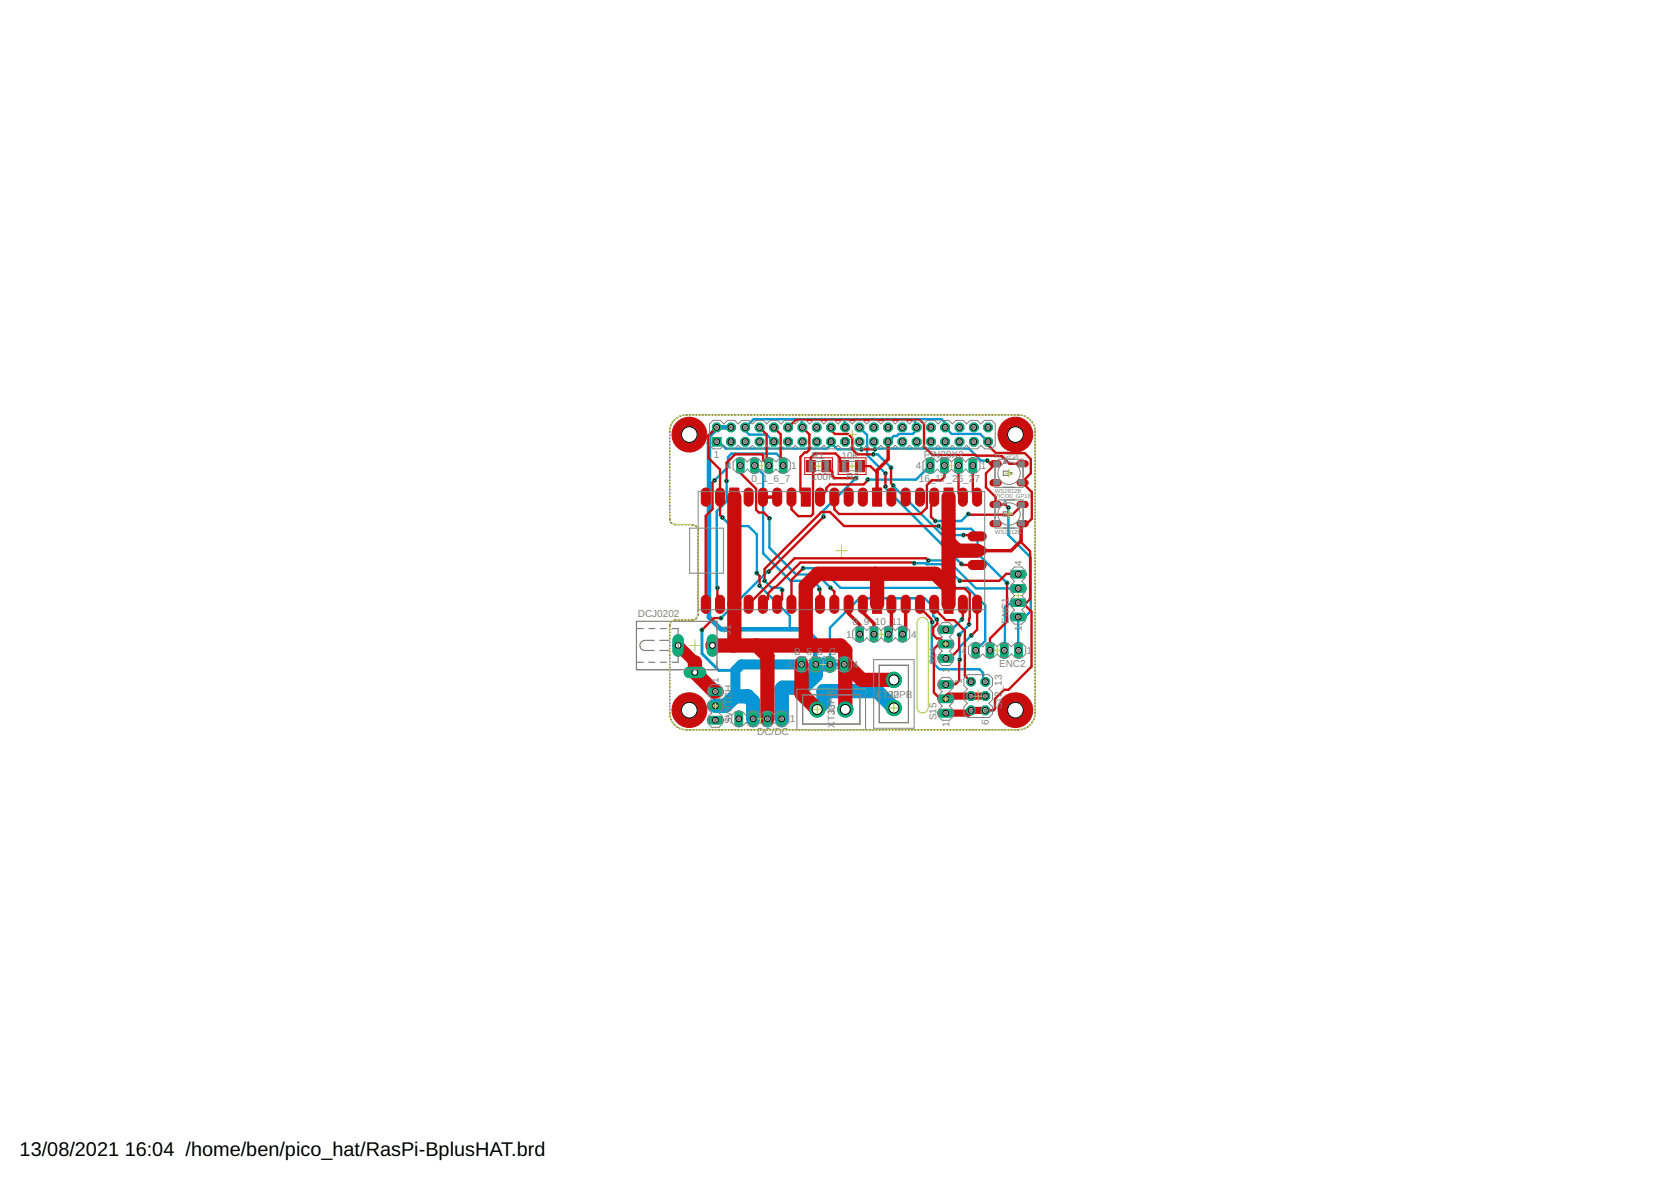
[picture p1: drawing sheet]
<svg xmlns="http://www.w3.org/2000/svg" width="297mm" height="210mm" viewBox="0 0 297 210" stroke-linecap="round" stroke-linejoin="round" font-family="sans-serif">
<defs><g id="words">
<g font-size="3.5">
<text x="3.5" y="205.4">13/08/2021</text>
<text x="22.2" y="205.4">16:04 /home/ben/pico_hat/RasPi-BplusHAT.brd</text>
</g>
<g font-size="1.8" fill="#808080">
<text x="126.9" y="81.4">1</text>
<text x="129.1" y="83.4">4</text>
<text x="140.6" y="83.4">1</text>
<text x="144.3" y="81.6">R1</text>
<text x="149.6" y="81.6">10K</text>
<text x="162.8" y="83.4">4</text>
<text x="164.2" y="81.4">PIN20X2</text>
<text x="174.4" y="83.4">1</text>
<text x="133.6" y="85.7">0_1_6_7</text>
<text x="144.3" y="85.4">100K</text>
<text x="150.5" y="85.4">R2</text>
<text x="163.3" y="85.7">16_17_26_2</text>
<text x="173.2" y="85.7">7</text>
<text x="181.6" y="100.5" transform="rotate(-90 181.6 100.5)">4</text>
<text x="113.4" y="109.6">DCJ0202</text>
<text x="129.9" y="112.8" transform="rotate(-90 129.9 112.8)">J1</text>
<text x="150.4" y="113.4">1</text>
<text x="151.6" y="111.1">8_9_10_</text>
<text x="158.5" y="111.1">11</text>
<text x="162" y="113.4">4</text>
<text x="179.3" y="110.9" transform="rotate(-90 179.3 110.9)">ENC1</text>
<text x="181.6" y="112.1" transform="rotate(-90 181.6 112.1)">1</text>
<text x="140.1" y="118.7">1</text>
<text x="141.2" y="116.4">B_5_</text>
<text x="145.3" y="116.4">5_G</text>
<text x="151.6" y="118.7">4</text>
<text x="166.5" y="118.3" transform="rotate(-90 166.5 118.3)">S14</text>
<text x="168.8" y="119.5" transform="rotate(-90 168.8 119.5)">1</text>
<text x="170.9" y="116.2">4</text>
<text x="177.6" y="118.5">ENC2</text>
<text x="182.5" y="116.2">1</text>
<text x="127.8" y="121.4" transform="rotate(-90 127.8 121.4)">1</text>
<text x="155.6" y="124">X</text>
<text x="156.8" y="124">T32</text>
<text x="157.9" y="124">J0PB</text>
<text x="171" y="121.5" transform="rotate(-90 171 121.5)">1</text>
<text x="128.8" y="128.4">4</text>
<text x="130.1" y="128.7" transform="rotate(-90 130.1 128.7)">SWITCH</text>
<text x="134.6" y="130.7">DC/DC</text>
<text x="140.4" y="128.4">1</text>
<text x="148.4" y="129.4" transform="rotate(-90 148.4 129.4)">X</text>
<text x="148.4" y="128.2" transform="rotate(-90 148.4 128.2)">T33</text>
<text x="148.4" y="127" transform="rotate(-90 148.4 127)">J0PB</text>
<text x="166.5" y="128" transform="rotate(-90 166.5 128)">S15</text>
<text x="168.8" y="129.3" transform="rotate(-90 168.8 129.3)">1</text>
<text x="175.8" y="128.8" transform="rotate(-90 175.8 128.8)">6</text>
<text x="178.1" y="126" transform="rotate(-90 178.1 126)">S12_13</text>
</g>
<g font-size="1.1" fill="#808080">
<text x="176.8" y="81.3">PI_GP18</text>
<text x="176.8" y="88.6">PICO0_GP18</text>
<text x="176.8" y="87.7">WS2812B</text>
<text x="176.8" y="94.9">WS2812B</text>
</g>
</g></defs>
<g fill="none" stroke="#0696d7" stroke-width=".25">
<path d="M119 76.7v.1M119 77.3v.1M119 77.9v.1M119 78.5h.1M119 79v.1M119 79.6v.1M119.1 76.1v.1M119.3 75.5v.1M119.6 75l-.1 .1M120 74.6l-.1 .1M120.4 74.2l-.1 .1M120.9 74h-.1"/>
<path d="M121.5 73.8h-.1M122 73.7h.1M122.6 73.7h.1M123.2 73.7h.1M123.8 73.7h.1M124.3 73.7h.1M124.9 73.7h.1M125.5 73.7h.1M126 73.7h.1M126.6 73.7h.1M127.2 73.7h.1M127.8 73.7h.1"/>
<path d="M128.3 73.7h.1M128.9 73.7h.1M129.5 73.7h.1M130 73.7h.1M130.6 73.7h.1M131.2 73.7h.1M131.8 73.7h.1M132.3 73.7h.1M132.9 73.7h.1M133.5 73.7h.1M134 73.7h.1M134.6 73.7h.1"/>
<path d="M135.2 73.7h.1M135.8 73.7h.1M136.3 73.7h.1M136.9 73.7h.1M137.5 73.7h.1M138 73.7h.1M138.6 73.7h.1M139.2 73.7h.1M139.8 73.7h.1M140.3 73.7h.1M140.9 73.7h.1M141.5 73.7h.1"/>
<path d="M142 73.7h.1M142.6 73.7h.1M143.2 73.7h.1M143.8 73.7h.1M144.3 73.7h.1M144.9 73.7h.1M145.5 73.7h.1M146 73.7h.1M146.6 73.7h.1M147.2 73.7h.1M147.8 73.7h.1M148.3 73.7h.1"/>
<path d="M148.9 73.7h.1M149.5 73.7h.1M150.1 73.7h.1M150.6 73.7h.1M151.2 73.7h.1M151.8 73.7h.1M152.3 73.7h.1M152.9 73.7h.1M153.5 73.7h.1M154.1 73.7h.1M154.6 73.7h.1M155.2 73.7h.1"/>
<path d="M155.8 73.7h.1M156.4 73.7h.1M156.9 73.7h.1M157.5 73.7h.1M158.1 73.7h.1M158.6 73.7h.1M159.2 73.7h.1M159.8 73.7h.1M160.4 73.7h.1M160.9 73.7h.1M161.5 73.7h.1M162.1 73.7h.1"/>
<path d="M162.6 73.7h.1M163.2 73.7h.1M163.8 73.7h.1M164.4 73.7h.1M164.9 73.7h.1M165.5 73.7h.1M166.1 73.7h.1M166.6 73.7h.1M167.2 73.7h.1M167.8 73.7h.1M168.4 73.7h.1M168.9 73.7h.1"/>
<path d="M169.5 73.7h.1M170.1 73.7h.1M170.6 73.7h.1M171.2 73.7h.1M171.8 73.7h.1M172.4 73.7h.1M172.9 73.7h.1M173.5 73.7h.1M174.1 73.7h.1M174.6 73.7h.1M175.2 73.7h.1M175.8 73.7h.1"/>
<path d="M176.4 73.7h.1M176.9 73.7h.1M177.5 73.7h.1M178.1 73.7h.1M178.6 73.7h.1M179.2 73.7h.1M179.8 73.7h.1M180.4 73.7h.1M180.9 73.7h.2M181.6 73.8h.1M182.1 74h.1M182.6 74.2l.1 .1"/>
<path d="M183.1 74.6l.1 .1M183.5 75v.1M183.7 75.5l.1 .1M183.9 76.1v.1M184 76.7v.1M184 77.3v.1M184 77.9v.1M184 78.5h.1M184 79v.1M184 79.6v.1M119 80.2h.1M119 80.8h.1"/>
<path d="M119 81.3v.1M119 81.9v.1M119 82.5h.1M119 83v.1M119 83.6v.1M119 84.2h.1M119 84.8h.1M119 85.3v.1M119 85.9v.1M119 86.5h.1M119 87v.1M119 87.6v.1"/>
<path d="M119 88.2h.1M119 88.8h.1M119 89.3v.1M119 89.9v.1M119 90.5h.1M119 91v.1M119 91.6v.1M119 92.2l.1 .2M119.3 92.9l.1 .1M119.9 93.2h.2M120.6 93.2h.1M121.2 93.2h.1"/>
<path d="M121.8 93.2h.1M122.4 93.2h.1M123 93.2l.2 .1M123.7 93.5l.1 .1M124 94v.3M124 94.8v.1M124 95.4h.1M124 95.9v.1M124 96.5v.1M124 97.1v.1M124 97.7h.1M124 98.3h.1"/>
<path d="M124 98.8v.1M124 99.4v.1M124 100h.1M184 80.2v.1M184 80.8h.1M184 81.3v.1M184 81.9v.1M184 82.5h.1M184 83.1h.1M184 83.6v.1M184 84.2v.1M184 84.8h.1"/>
<path d="M184 85.3v.1M184 85.9v.1M184 86.5v.1M184 87.1h.1M184 87.7h.1M184 88.2v.1M184 88.8v.1M184 89.4h.1M184 89.9v.1M184 90.5v.1M184 91.1h.1M184 91.7h.1"/>
<path d="M184 92.2v.1M184 92.8v.1M184 93.4v.1M184 94h.1M184 94.5v.1M184 95.1v.1M184 95.7h.1M184 96.2v.1M184 96.8v.1M184 97.4v.1M184 98h.1M184 98.6h.1"/>
<path d="M184 99.1v.1M184 99.7v.1M119 111.8v.1M119 112.4h.1M119 112.9v.1M119 113.5v.1M119 114.1v.1M119 114.7h.1M119 115.2v.1M119 115.8v.1M119 116.4h.1M119 116.9v.1"/>
<path d="M119 117.5v.1M119 118.1v.1M119 118.6v.1M119 119.2v.1M119 119.8h.1M119.1 111l-.1 .3M119.4 110.4l-.1 .2M120.1 110.2h-.2M120.6 110.2h.1M121.2 110.2h.1M121.8 110.2h.1M122.4 110.2h.1"/>
<path d="M123 110.2h.2M123.8 109.9l-.1 .1M124 100.5v.1M124 101.1v.1M124 101.7v.1M124 102.3h.1M124 102.8v.1M124 103.4v.1M124 104v.1M124 104.6h.1M124 105.1v.1M124 105.7v.1"/>
<path d="M124 106.3v.1M124 106.9h.1M124 107.4v.1M124 108v.1M124 108.6h.1M124 109.2v.2M184 100.3h.1M184 100.8v.1M184 101.4v.1M184 102h.1M184 102.6h.1M184 103.1v.1"/>
<path d="M184 103.7v.1M184 104.3v.1M184 104.9h.1M184 105.4v.1M184 106v.1M184 106.6h.1M184 107.1v.1M184 107.7v.1M184 108.3v.1M184 108.9h.1M184 109.4v.1M184 110v.1"/>
<path d="M184 110.6v.1M184 111.2h.1M184 111.7v.1M184 112.3v.1M184 112.9h.1M184 113.5h.1M184 114v.1M184 114.6v.1M184 115.2h.1M184 115.7v.1M184 116.3v.1M184 116.9v.1"/>
<path d="M184 117.5h.1M184 118v.1M184 118.6v.1M184 119.2v.1M184 119.8h.1M119 120.4h.1M119 120.9v.1M119 121.5v.1M119 122.1h.1M119 122.6v.1M119 123.2v.1M119 123.8h.1"/>
<path d="M119 124.4h.1M119 124.9v.1M119 125.5v.1M119 126.1h.1M119 126.6v.2M119.1 127.3v.1M119.3 127.8v.1M119.5 128.4h.1M119.9 128.8l.1 .1M120.3 129.2h.1M120.8 129.5h.1M121.4 129.6h.1"/>
<path d="M122 129.7h.1M122.6 129.7h.1M123.2 129.7h.1M123.8 129.7h.1M124.3 129.7h.1M124.9 129.7h.1M125.5 129.7h.1M126 129.7h.1M126.6 129.7h.1M127.2 129.7h.1M127.8 129.7h.1M128.3 129.7h.1"/>
<path d="M128.9 129.7h.1M129.5 129.7h.1M130 129.7h.1M130.6 129.7h.1M131.2 129.7h.1M131.8 129.7h.1M132.3 129.7h.1M132.9 129.7h.1M133.5 129.7h.1M134 129.7h.1M134.6 129.7h.1M135.2 129.7h.1"/>
<path d="M135.8 129.7h.1M136.3 129.7h.1M136.9 129.7h.1M137.5 129.7h.1M138 129.7h.1M138.6 129.7h.1M139.2 129.7h.1M139.8 129.7h.1M140.3 129.7h.1M140.9 129.7h.1M141.5 129.7h.1M142 129.7h.1"/>
<path d="M142.6 129.7h.1M143.2 129.7h.1M143.8 129.7h.1M144.3 129.7h.1M144.9 129.7h.1M145.5 129.7h.1M146 129.7h.1M146.6 129.7h.1M147.2 129.7h.1M147.8 129.7h.1M148.3 129.7h.1M148.9 129.7h.1"/>
<path d="M149.5 129.7h.1M150.1 129.7h.1M150.6 129.7h.1M151.2 129.7h.1M151.8 129.7h.1M152.3 129.7h.1M152.9 129.7h.1M153.5 129.7h.1M154.1 129.7h.1M154.6 129.7h.1M155.2 129.7h.1M155.8 129.7h.1"/>
<path d="M156.4 129.7h.1M156.9 129.7h.1M157.5 129.7h.1M158.1 129.7h.1M158.6 129.7h.1M159.2 129.7h.1M159.8 129.7h.1M160.4 129.7h.1M160.9 129.7h.1M161.5 129.7h.1M162.1 129.7h.1M162.6 129.7h.1"/>
<path d="M163.2 129.7h.1M163.8 129.7h.1M164.4 129.7h.1M164.9 129.7h.1M165.5 129.7h.1M166.1 129.7h.1M166.6 129.7h.1M167.2 129.7h.1M167.8 129.7h.1M168.4 129.7h.1M168.9 129.7h.1M169.5 129.7h.1"/>
<path d="M170.1 129.7h.1M170.6 129.7h.1M171.2 129.7h.1M171.8 129.7h.1M172.4 129.7h.1M172.9 129.7h.1M173.5 129.7h.1M174.1 129.7h.1M174.6 129.7h.1M175.2 129.7h.1M175.8 129.7h.1M176.4 129.7h.1"/>
<path d="M176.9 129.7h.1M177.5 129.7h.1M178.1 129.7h.1M178.6 129.7h.1M179.2 129.7h.1M179.8 129.7h.1M180.4 129.7h.1M180.9 129.7h.2M181.6 129.6h.1M182.2 129.5h-.1M182.7 129.2h-.1M183.2 128.8l-.1 .1"/>
<path d="M183.5 128.4h.1M183.8 127.8l-.1 .1M183.9 127.3v.1M184 120.3v.1M184 120.9v.1M184 121.5h.1M184 122v.1M184 122.6v.1M184 123.2v.1M184 123.8h.1M184 124.4h.1M184 124.9v.1"/>
<path d="M184 125.5v.1M184 126.1h.1M184 126.6v.2"/>
</g>
<g fill="none" stroke="#0696d7" stroke-width=".42">
<path d="M127.4 78.5h.4l1.2 1.2h18l.7-.6v-.6M137.6 78.5l-1.3-1.3h-3.1l-.7-.6v-.6l1.5-1.5h33.4l.6 .6v.9l1.2 1.1h5l1.4 1.4M142.5 74.5v1.4l.1 .1M147.7 78.7l1.1 1.2h4.3M150.1 74.5v1.4l.1 .1M152.8 76l1.3 1.3v3.6l3.3 3.2M155.5 79.9v-.2h16.8l2.1 2.2h1.1M162.6 74.5v1.2l.3 .3v.4l-.6 .7h-2.5l-.4 .4h-.5l-1 1M128.4 92l1.5 1.5h3.1l1.5 1.5v6.9M129.2 85.5v3.6l-1.8 1.8v13.5l.1 .1M134.1 82.7l1.6 1.6v14.1l4.8 4.8h4l1.1 1.2v.3M136.8 92.1v5.3l4.7 4.7h3.8l2.3 2.4"/>
<path d="M139.2 82.7v-.9l-1.2-1.2h-8l-.6 .6v1.8l-2.4 2.4M152.1 85l-5.7 5.7v1.2M155.3 80.8h.7l2.4 2.3M157.4 86.5v.2l13.5 13.5M158.8 86.3l8.7 8.8h3.8M165 99.6h3.5l5 5h7.5M165.3 82.7l-2.5 2.5h-8.5M166.9 93.5h.1M166.9 93.5l.5 .5h5.2l1.2 1.1v3.3l5.2 5.2M172.1 91.4l-1.2 1.2h-4.6M179.3 90.2v4.9l3.9 4v9.5l-1 1-1.2 .1 .1 5.9M135 104.1l5.4 5.4v2.2l.1 .1"/>
<path d="M135.9 103.2l1.3 1.3h1.6l.2 .4M136.7 101.6h-.3l-8.2 8.3M142.8 101h3.1l3.5 3.5h22.6l3.1 3.1v6.3l-1.7 1.7M162.5 100.1h2l.2 .2h3l2.9 2.9M165.7 110.6l-.1 7 1.4 1.4h7.1l.7 .6v1.2l.4 .4M166.5 110.1l-.6-.6v-1.7l-1.5-1.5h-11.6l-5.3 5.3v6.5M171 110.1l-1.8 1.8h-1.1M172.3 111l-1.8 1.8M172.6 113l-2 2v2.2M181 107.1l-.2 .3h-1.7l-.5 .4v7.7l-.1 .1"/>
</g>
<path d="M126 78.7h.1M129.9 76h-2.5v.1l-1.4 1.4v32.2l2.2 2.1h15l1.7 1.8v4.4l.1 .1" fill="none" stroke="#0696d7" stroke-width=".83"/>
<path d="M147.5 118.1h-2.5v1.9l-2.2 2.2h-3.7l-.1 .2v5.4M127.2 125.5h1.7l1.7-1.7h2.3l1 .9v3.1M158.9 125.8l-3-3h-9.5v2.2l-1.1 1.1" fill="none" stroke="#0696d7" stroke-width="2.5"/>
<path d="M142.5 118.1h-10.7l-1.1 1-.1 4.7" fill="none" stroke="#0696d7" stroke-width="1.8"/>
<path d="M124.8 112v4.2l3 2.9h2.9" fill="none" stroke="#0696d7" stroke-width=".51"/>
<path d="M126.6 77.7h1.6v1.6h-1.6z" fill="#0dab76" stroke="#0dab76" stroke-width=".18"/>
<circle cx="127.4" cy="78.5" r=".51" fill="#fff" stroke="#000" stroke-width=".18"/>
<circle cx="129.9" cy="78.5" r=".83" fill="#0dab76" stroke="#0dab76" stroke-width=".18"/>
<circle cx="129.9" cy="78.5" r=".51" fill="#fff" stroke="#000" stroke-width=".18"/>
<circle cx="132.5" cy="78.5" r=".83" fill="#0dab76" stroke="#0dab76" stroke-width=".18"/>
<circle cx="132.5" cy="78.5" r=".51" fill="#fff" stroke="#000" stroke-width=".18"/>
<circle cx="135" cy="78.5" r=".83" fill="#0dab76" stroke="#0dab76" stroke-width=".18"/>
<circle cx="135" cy="78.5" r=".51" fill="#fff" stroke="#000" stroke-width=".18"/>
<circle cx="137.6" cy="78.5" r=".83" fill="#0dab76" stroke="#0dab76" stroke-width=".18"/>
<circle cx="137.6" cy="78.5" r=".51" fill="#fff" stroke="#000" stroke-width=".18"/>
<circle cx="140.1" cy="78.5" r=".83" fill="#0dab76" stroke="#0dab76" stroke-width=".18"/>
<circle cx="140.1" cy="78.5" r=".51" fill="#fff" stroke="#000" stroke-width=".18"/>
<circle cx="127.4" cy="76" r=".83" fill="#0dab76" stroke="#0dab76" stroke-width=".18"/>
<circle cx="127.4" cy="76" r=".51" fill="#fff" stroke="#000" stroke-width=".18"/>
<circle cx="129.9" cy="76" r=".83" fill="#0dab76" stroke="#0dab76" stroke-width=".18"/>
<circle cx="129.9" cy="76" r=".51" fill="#fff" stroke="#000" stroke-width=".18"/>
<circle cx="132.5" cy="76" r=".83" fill="#0dab76" stroke="#0dab76" stroke-width=".18"/>
<circle cx="132.5" cy="76" r=".51" fill="#fff" stroke="#000" stroke-width=".18"/>
<circle cx="135" cy="76" r=".83" fill="#0dab76" stroke="#0dab76" stroke-width=".18"/>
<circle cx="135" cy="76" r=".51" fill="#fff" stroke="#000" stroke-width=".18"/>
<circle cx="137.6" cy="76" r=".83" fill="#0dab76" stroke="#0dab76" stroke-width=".18"/>
<circle cx="137.6" cy="76" r=".51" fill="#fff" stroke="#000" stroke-width=".18"/>
<circle cx="140.1" cy="76" r=".83" fill="#0dab76" stroke="#0dab76" stroke-width=".18"/>
<circle cx="140.1" cy="76" r=".51" fill="#fff" stroke="#000" stroke-width=".18"/>
<circle cx="142.6" cy="78.5" r=".83" fill="#0dab76" stroke="#0dab76" stroke-width=".18"/>
<circle cx="142.6" cy="78.5" r=".51" fill="#fff" stroke="#000" stroke-width=".18"/>
<circle cx="142.6" cy="76" r=".83" fill="#0dab76" stroke="#0dab76" stroke-width=".18"/>
<circle cx="142.6" cy="76" r=".51" fill="#fff" stroke="#000" stroke-width=".18"/>
<circle cx="145.2" cy="78.5" r=".83" fill="#0dab76" stroke="#0dab76" stroke-width=".18"/>
<circle cx="145.2" cy="78.5" r=".51" fill="#fff" stroke="#000" stroke-width=".18"/>
<circle cx="147.7" cy="78.5" r=".83" fill="#0dab76" stroke="#0dab76" stroke-width=".18"/>
<circle cx="147.7" cy="78.5" r=".51" fill="#fff" stroke="#000" stroke-width=".18"/>
<circle cx="150.2" cy="78.5" r=".83" fill="#0dab76" stroke="#0dab76" stroke-width=".18"/>
<circle cx="150.2" cy="78.5" r=".51" fill="#fff" stroke="#000" stroke-width=".18"/>
<circle cx="152.8" cy="78.5" r=".83" fill="#0dab76" stroke="#0dab76" stroke-width=".18"/>
<circle cx="152.8" cy="78.5" r=".51" fill="#fff" stroke="#000" stroke-width=".18"/>
<circle cx="155.3" cy="78.5" r=".83" fill="#0dab76" stroke="#0dab76" stroke-width=".18"/>
<circle cx="155.3" cy="78.5" r=".51" fill="#fff" stroke="#000" stroke-width=".18"/>
<circle cx="157.9" cy="78.5" r=".83" fill="#0dab76" stroke="#0dab76" stroke-width=".18"/>
<circle cx="157.9" cy="78.5" r=".51" fill="#fff" stroke="#000" stroke-width=".18"/>
<circle cx="145.2" cy="76" r=".83" fill="#0dab76" stroke="#0dab76" stroke-width=".18"/>
<circle cx="145.2" cy="76" r=".51" fill="#fff" stroke="#000" stroke-width=".18"/>
<circle cx="147.7" cy="76" r=".83" fill="#0dab76" stroke="#0dab76" stroke-width=".18"/>
<circle cx="147.7" cy="76" r=".51" fill="#fff" stroke="#000" stroke-width=".18"/>
<circle cx="150.2" cy="76" r=".83" fill="#0dab76" stroke="#0dab76" stroke-width=".18"/>
<circle cx="150.2" cy="76" r=".51" fill="#fff" stroke="#000" stroke-width=".18"/>
<circle cx="152.8" cy="76" r=".83" fill="#0dab76" stroke="#0dab76" stroke-width=".18"/>
<circle cx="152.8" cy="76" r=".51" fill="#fff" stroke="#000" stroke-width=".18"/>
<circle cx="155.3" cy="76" r=".83" fill="#0dab76" stroke="#0dab76" stroke-width=".18"/>
<circle cx="155.3" cy="76" r=".51" fill="#fff" stroke="#000" stroke-width=".18"/>
<circle cx="157.9" cy="76" r=".83" fill="#0dab76" stroke="#0dab76" stroke-width=".18"/>
<circle cx="157.9" cy="76" r=".51" fill="#fff" stroke="#000" stroke-width=".18"/>
<circle cx="160.4" cy="78.5" r=".83" fill="#0dab76" stroke="#0dab76" stroke-width=".18"/>
<circle cx="160.4" cy="78.5" r=".51" fill="#fff" stroke="#000" stroke-width=".18"/>
<circle cx="160.4" cy="76" r=".83" fill="#0dab76" stroke="#0dab76" stroke-width=".18"/>
<circle cx="160.4" cy="76" r=".51" fill="#fff" stroke="#000" stroke-width=".18"/>
<circle cx="162.9" cy="78.5" r=".83" fill="#0dab76" stroke="#0dab76" stroke-width=".18"/>
<circle cx="162.9" cy="78.5" r=".51" fill="#fff" stroke="#000" stroke-width=".18"/>
<circle cx="165.5" cy="78.5" r=".83" fill="#0dab76" stroke="#0dab76" stroke-width=".18"/>
<circle cx="165.5" cy="78.5" r=".51" fill="#fff" stroke="#000" stroke-width=".18"/>
<circle cx="168" cy="78.5" r=".83" fill="#0dab76" stroke="#0dab76" stroke-width=".18"/>
<circle cx="168" cy="78.5" r=".51" fill="#fff" stroke="#000" stroke-width=".18"/>
<circle cx="170.6" cy="78.5" r=".83" fill="#0dab76" stroke="#0dab76" stroke-width=".18"/>
<circle cx="170.6" cy="78.5" r=".51" fill="#fff" stroke="#000" stroke-width=".18"/>
<circle cx="173.1" cy="78.5" r=".83" fill="#0dab76" stroke="#0dab76" stroke-width=".18"/>
<circle cx="173.1" cy="78.5" r=".51" fill="#fff" stroke="#000" stroke-width=".18"/>
<circle cx="175.6" cy="78.5" r=".83" fill="#0dab76" stroke="#0dab76" stroke-width=".18"/>
<circle cx="175.6" cy="78.5" r=".51" fill="#fff" stroke="#000" stroke-width=".18"/>
<circle cx="162.9" cy="76" r=".83" fill="#0dab76" stroke="#0dab76" stroke-width=".18"/>
<circle cx="162.9" cy="76" r=".51" fill="#fff" stroke="#000" stroke-width=".18"/>
<circle cx="165.5" cy="76" r=".83" fill="#0dab76" stroke="#0dab76" stroke-width=".18"/>
<circle cx="165.5" cy="76" r=".51" fill="#fff" stroke="#000" stroke-width=".18"/>
<circle cx="168" cy="76" r=".83" fill="#0dab76" stroke="#0dab76" stroke-width=".18"/>
<circle cx="168" cy="76" r=".51" fill="#fff" stroke="#000" stroke-width=".18"/>
<circle cx="170.6" cy="76" r=".83" fill="#0dab76" stroke="#0dab76" stroke-width=".18"/>
<circle cx="170.6" cy="76" r=".51" fill="#fff" stroke="#000" stroke-width=".18"/>
<circle cx="173.1" cy="76" r=".83" fill="#0dab76" stroke="#0dab76" stroke-width=".18"/>
<circle cx="173.1" cy="76" r=".51" fill="#fff" stroke="#000" stroke-width=".18"/>
<circle cx="175.6" cy="76" r=".83" fill="#0dab76" stroke="#0dab76" stroke-width=".18"/>
<circle cx="175.6" cy="76" r=".51" fill="#fff" stroke="#000" stroke-width=".18"/>
<path d="M126.6 113.7v2" fill="none" stroke="#0dab76" stroke-width="2"/>
<circle cx="126.6" cy="114.7" r=".51" fill="#fff" stroke="#000" stroke-width=".18"/>
<path d="M120.5 113.7v2" fill="none" stroke="#0dab76" stroke-width="2"/>
<circle cx="120.5" cy="114.7" r=".51" fill="#fff" stroke="#000" stroke-width=".18"/>
<path d="M122.5 119.5h2" fill="none" stroke="#0dab76" stroke-width="2"/>
<circle cx="123.5" cy="119.5" r=".51" fill="#fff" stroke="#000" stroke-width=".18"/>
<path d="M142.5 117.3v1.6" fill="none" stroke="#0dab76" stroke-width="1.5"/>
<circle cx="142.5" cy="118.1" r=".51" fill="#fff" stroke="#000" stroke-width=".18"/>
<path d="M145 117.3v1.6" fill="none" stroke="#0dab76" stroke-width="1.5"/>
<circle cx="145" cy="118.1" r=".51" fill="#fff" stroke="#000" stroke-width=".18"/>
<path d="M147.5 117.3v1.6" fill="none" stroke="#0dab76" stroke-width="1.5"/>
<circle cx="147.5" cy="118.1" r=".51" fill="#fff" stroke="#000" stroke-width=".18"/>
<path d="M150.1 117.3v1.6" fill="none" stroke="#0dab76" stroke-width="1.5"/>
<circle cx="150.1" cy="118.1" r=".51" fill="#fff" stroke="#000" stroke-width=".18"/>
<path d="M167.4 117h1.5" fill="none" stroke="#0dab76" stroke-width="1.5"/>
<circle cx="168.1" cy="117" r=".51" fill="#fff" stroke="#000" stroke-width=".18"/>
<path d="M167.4 114.5h1.5" fill="none" stroke="#0dab76" stroke-width="1.5"/>
<circle cx="168.1" cy="114.5" r=".51" fill="#fff" stroke="#000" stroke-width=".18"/>
<path d="M167.4 111.9h1.5" fill="none" stroke="#0dab76" stroke-width="1.5"/>
<circle cx="168.1" cy="111.9" r=".51" fill="#fff" stroke="#000" stroke-width=".18"/>
<path d="M167.4 126.7h1.5" fill="none" stroke="#0dab76" stroke-width="1.5"/>
<circle cx="168.1" cy="126.7" r=".51" fill="#fff" stroke="#000" stroke-width=".18"/>
<path d="M167.4 124.2h1.5" fill="none" stroke="#0dab76" stroke-width="1.5"/>
<circle cx="168.1" cy="124.2" r=".51" fill="#fff" stroke="#000" stroke-width=".18"/>
<path d="M167.4 121.7h1.5" fill="none" stroke="#0dab76" stroke-width="1.5"/>
<circle cx="168.1" cy="121.7" r=".51" fill="#fff" stroke="#000" stroke-width=".18"/>
<path d="M180.2 109.7h1.6" fill="none" stroke="#0dab76" stroke-width="1.5"/>
<circle cx="181" cy="109.7" r=".51" fill="#fff" stroke="#000" stroke-width=".18"/>
<path d="M180.2 107.1h1.6" fill="none" stroke="#0dab76" stroke-width="1.5"/>
<circle cx="181" cy="107.1" r=".51" fill="#fff" stroke="#000" stroke-width=".18"/>
<path d="M180.2 104.6h1.6" fill="none" stroke="#0dab76" stroke-width="1.5"/>
<circle cx="181" cy="104.6" r=".51" fill="#fff" stroke="#000" stroke-width=".18"/>
<path d="M180.2 102h1.6" fill="none" stroke="#0dab76" stroke-width="1.5"/>
<circle cx="181" cy="102" r=".51" fill="#fff" stroke="#000" stroke-width=".18"/>
<path d="M181.1 114.8v1.6" fill="none" stroke="#0dab76" stroke-width="1.5"/>
<circle cx="181.1" cy="115.6" r=".51" fill="#fff" stroke="#000" stroke-width=".18"/>
<path d="M178.5 114.8v1.6" fill="none" stroke="#0dab76" stroke-width="1.5"/>
<circle cx="178.5" cy="115.6" r=".51" fill="#fff" stroke="#000" stroke-width=".18"/>
<path d="M176 114.8v1.6" fill="none" stroke="#0dab76" stroke-width="1.5"/>
<circle cx="176" cy="115.6" r=".51" fill="#fff" stroke="#000" stroke-width=".18"/>
<path d="M173.4 114.8v1.6" fill="none" stroke="#0dab76" stroke-width="1.5"/>
<circle cx="173.4" cy="115.6" r=".51" fill="#fff" stroke="#000" stroke-width=".18"/>
<path d="M152.8 112v1.5" fill="none" stroke="#0dab76" stroke-width="1.5"/>
<circle cx="152.8" cy="112.7" r=".51" fill="#fff" stroke="#000" stroke-width=".18"/>
<path d="M155.4 112v1.5" fill="none" stroke="#0dab76" stroke-width="1.5"/>
<circle cx="155.4" cy="112.7" r=".51" fill="#fff" stroke="#000" stroke-width=".18"/>
<path d="M157.9 112v1.5" fill="none" stroke="#0dab76" stroke-width="1.5"/>
<circle cx="157.9" cy="112.7" r=".51" fill="#fff" stroke="#000" stroke-width=".18"/>
<path d="M160.4 112v1.5" fill="none" stroke="#0dab76" stroke-width="1.5"/>
<circle cx="160.4" cy="112.7" r=".51" fill="#fff" stroke="#000" stroke-width=".18"/>
<path d="M172.9 82v1.5" fill="none" stroke="#0dab76" stroke-width="1.5"/>
<circle cx="172.9" cy="82.7" r=".51" fill="#fff" stroke="#000" stroke-width=".18"/>
<path d="M170.4 82v1.5" fill="none" stroke="#0dab76" stroke-width="1.5"/>
<circle cx="170.4" cy="82.7" r=".51" fill="#fff" stroke="#000" stroke-width=".18"/>
<path d="M167.9 82v1.5" fill="none" stroke="#0dab76" stroke-width="1.5"/>
<circle cx="167.9" cy="82.7" r=".51" fill="#fff" stroke="#000" stroke-width=".18"/>
<path d="M165.3 82v1.5" fill="none" stroke="#0dab76" stroke-width="1.5"/>
<circle cx="165.3" cy="82.7" r=".51" fill="#fff" stroke="#000" stroke-width=".18"/>
<path d="M139.2 82v1.5" fill="none" stroke="#0dab76" stroke-width="1.5"/>
<circle cx="139.2" cy="82.7" r=".51" fill="#fff" stroke="#000" stroke-width=".18"/>
<path d="M136.7 82v1.5" fill="none" stroke="#0dab76" stroke-width="1.5"/>
<circle cx="136.7" cy="82.7" r=".51" fill="#fff" stroke="#000" stroke-width=".18"/>
<path d="M134.1 82v1.5" fill="none" stroke="#0dab76" stroke-width="1.5"/>
<circle cx="134.1" cy="82.7" r=".51" fill="#fff" stroke="#000" stroke-width=".18"/>
<path d="M131.6 82v1.5" fill="none" stroke="#0dab76" stroke-width="1.5"/>
<circle cx="131.6" cy="82.7" r=".51" fill="#fff" stroke="#000" stroke-width=".18"/>
<circle cx="172.6" cy="121.2" r=".76" fill="#0dab76" stroke="#0dab76" stroke-width=".18"/>
<circle cx="172.6" cy="121.2" r=".51" fill="#fff" stroke="#000" stroke-width=".18"/>
<circle cx="172.6" cy="123.7" r=".83" fill="#0dab76" stroke="#0dab76" stroke-width=".18"/>
<circle cx="172.6" cy="123.7" r=".51" fill="#fff" stroke="#000" stroke-width=".18"/>
<circle cx="172.6" cy="126.3" r=".83" fill="#0dab76" stroke="#0dab76" stroke-width=".18"/>
<circle cx="172.6" cy="126.3" r=".51" fill="#fff" stroke="#000" stroke-width=".18"/>
<circle cx="175.2" cy="121.2" r=".83" fill="#0dab76" stroke="#0dab76" stroke-width=".18"/>
<circle cx="175.2" cy="121.2" r=".51" fill="#fff" stroke="#000" stroke-width=".18"/>
<circle cx="175.2" cy="123.7" r=".83" fill="#0dab76" stroke="#0dab76" stroke-width=".18"/>
<circle cx="175.2" cy="123.7" r=".51" fill="#fff" stroke="#000" stroke-width=".18"/>
<circle cx="175.2" cy="126.3" r=".83" fill="#0dab76" stroke="#0dab76" stroke-width=".18"/>
<circle cx="175.2" cy="126.3" r=".51" fill="#fff" stroke="#000" stroke-width=".18"/>
<path d="M139 127v1.5" fill="none" stroke="#0dab76" stroke-width="1.5"/>
<circle cx="139" cy="127.8" r=".51" fill="#fff" stroke="#000" stroke-width=".18"/>
<path d="M136.4 127v1.5" fill="none" stroke="#0dab76" stroke-width="1.5"/>
<circle cx="136.4" cy="127.8" r=".51" fill="#fff" stroke="#000" stroke-width=".18"/>
<path d="M133.9 127v1.5" fill="none" stroke="#0dab76" stroke-width="1.5"/>
<circle cx="133.9" cy="127.8" r=".51" fill="#fff" stroke="#000" stroke-width=".18"/>
<path d="M131.3 127v1.5" fill="none" stroke="#0dab76" stroke-width="1.5"/>
<circle cx="131.3" cy="127.8" r=".51" fill="#fff" stroke="#000" stroke-width=".18"/>
<circle cx="158.9" cy="125.8" r="1.35" fill="#0dab76" stroke="#0dab76" stroke-width=".18"/>
<circle cx="158.9" cy="125.8" r=".89" fill="#fff" stroke="#000" stroke-width=".18"/>
<circle cx="158.9" cy="120.8" r="1.35" fill="#0dab76" stroke="#0dab76" stroke-width=".18"/>
<circle cx="158.9" cy="120.8" r=".89" fill="#fff" stroke="#000" stroke-width=".18"/>
<circle cx="145.3" cy="126.1" r="1.35" fill="#0dab76" stroke="#0dab76" stroke-width=".18"/>
<circle cx="145.3" cy="126.1" r=".89" fill="#fff" stroke="#000" stroke-width=".18"/>
<circle cx="150.3" cy="126.1" r="1.35" fill="#0dab76" stroke="#0dab76" stroke-width=".18"/>
<circle cx="150.3" cy="126.1" r=".89" fill="#fff" stroke="#000" stroke-width=".18"/>
<path d="M126.4 122.9h1.5" fill="none" stroke="#0dab76" stroke-width="1.5"/>
<circle cx="127.2" cy="122.9" r=".51" fill="#fff" stroke="#000" stroke-width=".18"/>
<path d="M126.4 125.5h1.5" fill="none" stroke="#0dab76" stroke-width="1.5"/>
<circle cx="127.2" cy="125.5" r=".51" fill="#fff" stroke="#000" stroke-width=".18"/>
<path d="M126.4 128h1.5" fill="none" stroke="#0dab76" stroke-width="1.5"/>
<circle cx="127.2" cy="128" r=".51" fill="#fff" stroke="#000" stroke-width=".18"/>
<circle cx="170.5" cy="112.8" r=".32" fill="#0dab76" stroke="#0dab76" stroke-width=".18"/>
<circle cx="170.5" cy="112.8" r=".19" fill="#fff" stroke="#000" stroke-width=".18"/>
<circle cx="172.3" cy="111" r=".32" fill="#0dab76" stroke="#0dab76" stroke-width=".18"/>
<circle cx="172.3" cy="111" r=".19" fill="#fff" stroke="#000" stroke-width=".18"/>
<circle cx="179.3" cy="90.2" r=".32" fill="#0dab76" stroke="#0dab76" stroke-width=".18"/>
<circle cx="179.3" cy="90.2" r=".19" fill="#fff" stroke="#000" stroke-width=".18"/>
<circle cx="175.5" cy="81.9" r=".32" fill="#0dab76" stroke="#0dab76" stroke-width=".18"/>
<circle cx="175.5" cy="81.9" r=".19" fill="#fff" stroke="#000" stroke-width=".18"/>
<circle cx="155.5" cy="79.9" r=".32" fill="#0dab76" stroke="#0dab76" stroke-width=".18"/>
<circle cx="155.5" cy="79.9" r=".19" fill="#fff" stroke="#000" stroke-width=".18"/>
<circle cx="153.1" cy="79.9" r=".32" fill="#0dab76" stroke="#0dab76" stroke-width=".18"/>
<circle cx="153.1" cy="79.9" r=".19" fill="#fff" stroke="#000" stroke-width=".18"/>
<circle cx="128.4" cy="92" r=".32" fill="#0dab76" stroke="#0dab76" stroke-width=".18"/>
<circle cx="128.4" cy="92" r=".19" fill="#fff" stroke="#000" stroke-width=".18"/>
<circle cx="166.5" cy="110.1" r=".32" fill="#0dab76" stroke="#0dab76" stroke-width=".18"/>
<circle cx="166.5" cy="110.1" r=".19" fill="#fff" stroke="#000" stroke-width=".18"/>
<circle cx="134.5" cy="101.9" r=".32" fill="#0dab76" stroke="#0dab76" stroke-width=".18"/>
<circle cx="134.5" cy="101.9" r=".19" fill="#fff" stroke="#000" stroke-width=".18"/>
<circle cx="135" cy="104.1" r=".32" fill="#0dab76" stroke="#0dab76" stroke-width=".18"/>
<circle cx="135" cy="104.1" r=".19" fill="#fff" stroke="#000" stroke-width=".18"/>
<circle cx="154.3" cy="85.2" r=".32" fill="#0dab76" stroke="#0dab76" stroke-width=".18"/>
<circle cx="154.3" cy="85.2" r=".19" fill="#fff" stroke="#000" stroke-width=".18"/>
<circle cx="172.1" cy="91.4" r=".32" fill="#0dab76" stroke="#0dab76" stroke-width=".18"/>
<circle cx="172.1" cy="91.4" r=".19" fill="#fff" stroke="#000" stroke-width=".18"/>
<circle cx="166.3" cy="92.6" r=".32" fill="#0dab76" stroke="#0dab76" stroke-width=".18"/>
<circle cx="166.3" cy="92.6" r=".19" fill="#fff" stroke="#000" stroke-width=".18"/>
<circle cx="170.9" cy="100.2" r=".32" fill="#0dab76" stroke="#0dab76" stroke-width=".18"/>
<circle cx="170.9" cy="100.2" r=".19" fill="#fff" stroke="#000" stroke-width=".18"/>
<circle cx="157.4" cy="86.5" r=".32" fill="#0dab76" stroke="#0dab76" stroke-width=".18"/>
<circle cx="157.4" cy="86.5" r=".19" fill="#fff" stroke="#000" stroke-width=".18"/>
<circle cx="157.4" cy="84.1" r=".32" fill="#0dab76" stroke="#0dab76" stroke-width=".18"/>
<circle cx="157.4" cy="84.1" r=".19" fill="#fff" stroke="#000" stroke-width=".18"/>
<circle cx="171.3" cy="95.1" r=".32" fill="#0dab76" stroke="#0dab76" stroke-width=".18"/>
<circle cx="171.3" cy="95.1" r=".19" fill="#fff" stroke="#000" stroke-width=".18"/>
<circle cx="158.8" cy="86.3" r=".32" fill="#0dab76" stroke="#0dab76" stroke-width=".18"/>
<circle cx="158.8" cy="86.3" r=".19" fill="#fff" stroke="#000" stroke-width=".18"/>
<circle cx="158.4" cy="83.1" r=".32" fill="#0dab76" stroke="#0dab76" stroke-width=".18"/>
<circle cx="158.4" cy="83.1" r=".19" fill="#fff" stroke="#000" stroke-width=".18"/>
<circle cx="155.3" cy="80.8" r=".32" fill="#0dab76" stroke="#0dab76" stroke-width=".18"/>
<circle cx="155.3" cy="80.8" r=".19" fill="#fff" stroke="#000" stroke-width=".18"/>
<circle cx="124.8" cy="112" r=".32" fill="#0dab76" stroke="#0dab76" stroke-width=".18"/>
<circle cx="124.8" cy="112" r=".19" fill="#fff" stroke="#000" stroke-width=".18"/>
<circle cx="128.2" cy="109.9" r=".32" fill="#0dab76" stroke="#0dab76" stroke-width=".18"/>
<circle cx="128.2" cy="109.9" r=".19" fill="#fff" stroke="#000" stroke-width=".18"/>
<circle cx="136.7" cy="101.6" r=".32" fill="#0dab76" stroke="#0dab76" stroke-width=".18"/>
<circle cx="136.7" cy="101.6" r=".19" fill="#fff" stroke="#000" stroke-width=".18"/>
<circle cx="146.4" cy="91.9" r=".32" fill="#0dab76" stroke="#0dab76" stroke-width=".18"/>
<circle cx="146.4" cy="91.9" r=".19" fill="#fff" stroke="#000" stroke-width=".18"/>
<circle cx="152.1" cy="85" r=".32" fill="#0dab76" stroke="#0dab76" stroke-width=".18"/>
<circle cx="152.1" cy="85" r=".19" fill="#fff" stroke="#000" stroke-width=".18"/>
<circle cx="165" cy="99.6" r=".32" fill="#0dab76" stroke="#0dab76" stroke-width=".18"/>
<circle cx="165" cy="99.6" r=".19" fill="#fff" stroke="#000" stroke-width=".18"/>
<circle cx="162.5" cy="100.1" r=".32" fill="#0dab76" stroke="#0dab76" stroke-width=".18"/>
<circle cx="162.5" cy="100.1" r=".19" fill="#fff" stroke="#000" stroke-width=".18"/>
<circle cx="170.6" cy="103.2" r=".32" fill="#0dab76" stroke="#0dab76" stroke-width=".18"/>
<circle cx="170.6" cy="103.2" r=".19" fill="#fff" stroke="#000" stroke-width=".18"/>
<circle cx="179" cy="103.6" r=".32" fill="#0dab76" stroke="#0dab76" stroke-width=".18"/>
<circle cx="179" cy="103.6" r=".19" fill="#fff" stroke="#000" stroke-width=".18"/>
<circle cx="166.9" cy="93.5" r=".32" fill="#0dab76" stroke="#0dab76" stroke-width=".18"/>
<circle cx="166.9" cy="93.5" r=".19" fill="#fff" stroke="#000" stroke-width=".18"/>
<circle cx="135.9" cy="103.2" r=".32" fill="#0dab76" stroke="#0dab76" stroke-width=".18"/>
<circle cx="135.9" cy="103.2" r=".19" fill="#fff" stroke="#000" stroke-width=".18"/>
<circle cx="139" cy="104.9" r=".32" fill="#0dab76" stroke="#0dab76" stroke-width=".18"/>
<circle cx="139" cy="104.9" r=".19" fill="#fff" stroke="#000" stroke-width=".18"/>
<circle cx="142.8" cy="101" r=".32" fill="#0dab76" stroke="#0dab76" stroke-width=".18"/>
<circle cx="142.8" cy="101" r=".19" fill="#fff" stroke="#000" stroke-width=".18"/>
<circle cx="165.7" cy="110.6" r=".32" fill="#0dab76" stroke="#0dab76" stroke-width=".18"/>
<circle cx="165.7" cy="110.6" r=".19" fill="#fff" stroke="#000" stroke-width=".18"/>
<circle cx="171" cy="110.1" r=".32" fill="#0dab76" stroke="#0dab76" stroke-width=".18"/>
<circle cx="171" cy="110.1" r=".19" fill="#fff" stroke="#000" stroke-width=".18"/>
<circle cx="172.6" cy="113" r=".32" fill="#0dab76" stroke="#0dab76" stroke-width=".18"/>
<circle cx="172.6" cy="113" r=".19" fill="#fff" stroke="#000" stroke-width=".18"/>
<circle cx="170.6" cy="117.2" r=".32" fill="#0dab76" stroke="#0dab76" stroke-width=".18"/>
<circle cx="170.6" cy="117.2" r=".19" fill="#fff" stroke="#000" stroke-width=".18"/>
<circle cx="127" cy="85.4" r=".32" fill="#0dab76" stroke="#0dab76" stroke-width=".18"/>
<circle cx="127" cy="85.4" r=".19" fill="#fff" stroke="#000" stroke-width=".18"/>
<circle cx="129.2" cy="85.5" r=".32" fill="#0dab76" stroke="#0dab76" stroke-width=".18"/>
<circle cx="129.2" cy="85.5" r=".19" fill="#fff" stroke="#000" stroke-width=".18"/>
<circle cx="127.5" cy="104.5" r=".32" fill="#0dab76" stroke="#0dab76" stroke-width=".18"/>
<circle cx="127.5" cy="104.5" r=".19" fill="#fff" stroke="#000" stroke-width=".18"/>
<circle cx="145.6" cy="104.7" r=".32" fill="#0dab76" stroke="#0dab76" stroke-width=".18"/>
<circle cx="145.6" cy="104.7" r=".19" fill="#fff" stroke="#000" stroke-width=".18"/>
<circle cx="147.6" cy="104.5" r=".32" fill="#0dab76" stroke="#0dab76" stroke-width=".18"/>
<circle cx="147.6" cy="104.5" r=".19" fill="#fff" stroke="#000" stroke-width=".18"/>
<circle cx="136.8" cy="92.1" r=".32" fill="#0dab76" stroke="#0dab76" stroke-width=".18"/>
<circle cx="136.8" cy="92.1" r=".19" fill="#fff" stroke="#000" stroke-width=".18"/>
<g fill="#c90d0c" stroke="#c90d0c" stroke-width=".18">
<path d="M124.9 87a.8 .8 0 0 1 .9-.2 .8 .8 0 0 1 .5 .7v1.7a.8 .8 0 0 1-.8 .8 .8 .8 0 0 1-.8-.8v-1.7z" fill-rule="evenodd"/>
<path d="M127.4 87a.8 .8 0 0 1 .9-.2 .8 .8 0 0 1 .5 .7v1.7a.8 .8 0 0 1-.8 .8 .8 .8 0 0 1-.8-.8v-1.7z" fill-rule="evenodd"/>
<path d="M132.5 87a.8 .8 0 0 1 .9-.2 .8 .8 0 0 1 .5 .7v1.7a.8 .8 0 0 1-.8 .8 .8 .8 0 0 1-.8-.8v-1.7z" fill-rule="evenodd"/>
<path d="M135 87a.8 .8 0 0 1 .9-.2 .8 .8 0 0 1 .5 .7v1.7a.8 .8 0 0 1-.8 .8 .8 .8 0 0 1-.8-.8v-1.7z" fill-rule="evenodd"/>
<path d="M137.6 87a.8 .8 0 0 1 .9-.2 .8 .8 0 0 1 .5 .7v1.7a.8 .8 0 0 1-.8 .8 .8 .8 0 0 1-.8-.8v-1.7z" fill-rule="evenodd"/>
<path d="M140.1 87a.8 .8 0 0 1 .9-.2 .8 .8 0 0 1 .5 .7v1.7a.8 .8 0 0 1-.8 .8 .8 .8 0 0 1-.8-.8v-1.7z" fill-rule="evenodd"/>
<path d="M145.2 87a.8 .8 0 0 1 .9-.2 .8 .8 0 0 1 .5 .7v1.7a.8 .8 0 0 1-.8 .8 .8 .8 0 0 1-.8-.8v-1.7z" fill-rule="evenodd"/>
<path d="M147.7 87a.8 .8 0 0 1 .9-.2 .8 .8 0 0 1 .5 .7v1.7a.8 .8 0 0 1-.8 .8 .8 .8 0 0 1-.8-.8v-1.7z" fill-rule="evenodd"/>
<path d="M150.3 87a.8 .8 0 0 1 .9-.2 .8 .8 0 0 1 .5 .7v1.7a.8 .8 0 0 1-.8 .8 .8 .8 0 0 1-.8-.8v-1.7z" fill-rule="evenodd"/>
<path d="M152.8 87a.8 .8 0 0 1 .9-.2 .8 .8 0 0 1 .5 .7v1.7a.8 .8 0 0 1-.8 .8 .8 .8 0 0 1-.8-.8v-1.7z" fill-rule="evenodd"/>
<path d="M157.9 87a.8 .8 0 0 1 .9-.2 .8 .8 0 0 1 .5 .7v1.7a.8 .8 0 0 1-.8 .8 .8 .8 0 0 1-.9-.8v-1.7z" fill-rule="evenodd"/>
<path d="M160.4 87a.8 .8 0 0 1 .9-.2 .8 .8 0 0 1 .5 .7v1.7a.8 .8 0 0 1-.8 .8 .8 .8 0 0 1-.8-.8v-1.7z" fill-rule="evenodd"/>
<path d="M163 87a.8 .8 0 0 1 .8-.2 .8 .8 0 0 1 .5 .7v1.7a.8 .8 0 0 1-.8 .8 .8 .8 0 0 1-.8-.8v-1.7z" fill-rule="evenodd"/>
<path d="M165.5 87a.8 .8 0 0 1 .9-.2 .8 .8 0 0 1 .5 .7v1.7a.8 .8 0 0 1-.8 .8 .8 .8 0 0 1-.8-.8v-1.7z" fill-rule="evenodd"/>
<path d="M170.6 87a.8 .8 0 0 1 .9-.2 .8 .8 0 0 1 .5 .7v1.7a.8 .8 0 0 1-.8 .8 .8 .8 0 0 1-.9-.8v-1.7z" fill-rule="evenodd"/>
<path d="M173.1 87a.8 .8 0 0 1 .9-.2 .8 .8 0 0 1 .5 .7v1.7a.8 .8 0 0 1-.8 .8 .8 .8 0 0 1-.8-.8v-1.7z" fill-rule="evenodd"/>
<path d="M173.1 106a.8 .8 0 0 1 .9-.1 .8 .8 0 0 1 .5 .7v1.6a.8 .8 0 0 1-.8 .8 .8 .8 0 0 1-.8-.8v-1.6z" fill-rule="evenodd"/>
<path d="M170.6 106a.8 .8 0 0 1 .9-.1 .8 .8 0 0 1 .5 .7v1.6a.8 .8 0 0 1-.8 .8 .8 .8 0 0 1-.9-.8v-1.6z" fill-rule="evenodd"/>
<path d="M165.5 106a.8 .8 0 0 1 .9-.1 .8 .8 0 0 1 .5 .7v1.6a.8 .8 0 0 1-.8 .8 .8 .8 0 0 1-.8-.8v-1.6z" fill-rule="evenodd"/>
<path d="M163 106a.8 .8 0 0 1 .8-.1 .8 .8 0 0 1 .5 .7v1.6a.8 .8 0 0 1-.8 .8 .8 .8 0 0 1-.8-.8v-1.6z" fill-rule="evenodd"/>
<path d="M160.4 106a.8 .8 0 0 1 .9-.1 .8 .8 0 0 1 .5 .7v1.6a.8 .8 0 0 1-.8 .8 .8 .8 0 0 1-.8-.8v-1.6z" fill-rule="evenodd"/>
<path d="M157.9 106a.8 .8 0 0 1 .9-.1 .8 .8 0 0 1 .5 .7v1.6a.8 .8 0 0 1-.8 .8 .8 .8 0 0 1-.9-.8v-1.6z" fill-rule="evenodd"/>
<path d="M152.8 106a.8 .8 0 0 1 .9-.1 .8 .8 0 0 1 .5 .7v1.6a.8 .8 0 0 1-.8 .8 .8 .8 0 0 1-.8-.8v-1.6z" fill-rule="evenodd"/>
<path d="M150.3 106a.8 .8 0 0 1 .9-.1 .8 .8 0 0 1 .5 .7v1.6a.8 .8 0 0 1-.8 .8 .8 .8 0 0 1-.8-.8v-1.6z" fill-rule="evenodd"/>
<path d="M147.7 106a.8 .8 0 0 1 .9-.1 .8 .8 0 0 1 .5 .7v1.6a.8 .8 0 0 1-.8 .8 .8 .8 0 0 1-.8-.8v-1.6z" fill-rule="evenodd"/>
<path d="M145.2 106a.8 .8 0 0 1 .9-.1 .8 .8 0 0 1 .5 .7v1.6a.8 .8 0 0 1-.8 .8 .8 .8 0 0 1-.8-.8v-1.6z" fill-rule="evenodd"/>
<path d="M140.1 106a.8 .8 0 0 1 .9-.1 .8 .8 0 0 1 .5 .7v1.6a.8 .8 0 0 1-.8 .8 .8 .8 0 0 1-.8-.8v-1.6z" fill-rule="evenodd"/>
<path d="M137.6 106a.8 .8 0 0 1 .9-.1 .8 .8 0 0 1 .5 .7v1.6a.8 .8 0 0 1-.8 .8 .8 .8 0 0 1-.8-.8v-1.6z" fill-rule="evenodd"/>
<path d="M135 106a.8 .8 0 0 1 .9-.1 .8 .8 0 0 1 .5 .7v1.6a.8 .8 0 0 1-.8 .8 .8 .8 0 0 1-.8-.8v-1.6z" fill-rule="evenodd"/>
<path d="M132.5 106a.8 .8 0 0 1 .9-.1 .8 .8 0 0 1 .5 .7v1.6a.8 .8 0 0 1-.8 .8 .8 .8 0 0 1-.8-.8v-1.6z" fill-rule="evenodd"/>
<path d="M127.4 106a.8 .8 0 0 1 .9-.1 .8 .8 0 0 1 .5 .7v1.6a.8 .8 0 0 1-.8 .8 .8 .8 0 0 1-.8-.8v-1.6z" fill-rule="evenodd"/>
<path d="M124.9 106a.8 .8 0 0 1 .9-.1 .8 .8 0 0 1 .5 .7v1.6a.8 .8 0 0 1-.8 .8 .8 .8 0 0 1-.8-.8v-1.6z" fill-rule="evenodd"/>
<path d="M172.3 97.3l.6-.2h1.6a.8 .8 0 0 1 .8 .8 .8 .8 0 0 1-.8 .8h-1.6a.8 .8 0 0 1-.8-.5 .8 .8 0 0 1 .2-.9z" fill-rule="evenodd"/>
<path d="M172.3 99.8l.6-.2h1.6a.8 .8 0 0 1 .8 .8 .8 .8 0 0 1-.8 .8h-1.6a.8 .8 0 0 1-.8-.5 .8 .8 0 0 1 .2-.9z" fill-rule="evenodd"/>
<path d="M172.3 94.8l.6-.3h1.6a.8 .8 0 0 1 .8 .8 .8 .8 0 0 1-.8 .8h-1.6a.8 .8 0 0 1-.8-.5 .8 .8 0 0 1 .2-.8z" fill-rule="evenodd"/>
<path d="M176.3 89.2l1.1-.1a.55 .55 0 0 1 .6 .6 .55 .55 0 0 1-.6 .5h-.9a.55 .55 0 0 1-.5-.4 .55 .55 0 0 1 .3-.6z" fill-rule="evenodd"/>
<path d="M176.3 92.6l1.1-.1a.55 .55 0 0 1 .6 .6 .55 .55 0 0 1-.6 .5h-.9a.55 .55 0 0 1-.5-.4 .55 .55 0 0 1 .3-.6z" fill-rule="evenodd"/>
<path d="M181.1 92.6l1.1-.1a.55 .55 0 0 1 .6 .6 .55 .55 0 0 1-.6 .5h-.9a.55 .55 0 0 1-.5-.4 .55 .55 0 0 1 .3-.6z" fill-rule="evenodd"/>
<path d="M181.1 89.2l1.1-.1a.55 .55 0 0 1 .6 .6 .55 .55 0 0 1-.6 .5h-.9a.55 .55 0 0 1-.5-.4 .55 .55 0 0 1 .3-.6z" fill-rule="evenodd"/>
<path d="M176.3 81.9h1.1a.55 .55 0 0 1 .6 .5 .55 .55 0 0 1-.6 .6h-.9a.55 .55 0 0 1-.5-.4 .55 .55 0 0 1 .3-.7z" fill-rule="evenodd"/>
<path d="M176.3 85.3h1.1a.55 .55 0 0 1 .6 .5 .55 .55 0 0 1-.6 .6h-.9a.55 .55 0 0 1-.5-.4 .55 .55 0 0 1 .3-.7z" fill-rule="evenodd"/>
<path d="M181.1 85.3h1.1a.55 .55 0 0 1 .6 .5 .55 .55 0 0 1-.6 .6h-.9a.55 .55 0 0 1-.5-.4 .55 .55 0 0 1 .3-.7z" fill-rule="evenodd"/>
<path d="M181.1 81.9h1.1a.55 .55 0 0 1 .6 .5 .55 .55 0 0 1-.6 .6h-.9a.55 .55 0 0 1-.5-.4 .55 .55 0 0 1 .3-.7z" fill-rule="evenodd"/>
</g>
<g fill="#c90d0c" stroke="#c90d0c" stroke-width=".18">
<path d="M129.7 86.7h1.6v3.3h-1.6z"/>
<path d="M142.4 86.7h1.6v3.3h-1.6z"/>
<path d="M155.1 86.7h1.6v3.3h-1.6z"/>
<path d="M167.8 86.7h1.6v3.3h-1.6z"/>
<path d="M167.8 105.8h1.6v3.2h-1.6z"/>
<path d="M155.1 105.8h1.6v3.2h-1.6z"/>
<path d="M142.4 105.8h1.6v3.2h-1.6z"/>
<path d="M129.7 105.8h1.6v3.2h-1.6z"/>
<path d="M143.3 81.9h1.6v1.9h-1.6z"/>
<path d="M146.1 81.9h1.6v1.9h-1.6z"/>
<path d="M152.1 81.9h1.6v1.9h-1.6z"/>
<path d="M149.3 81.9h1.6v1.9h-1.6z"/>
</g>
<g fill="none" stroke="#c90d0c" stroke-width=".25">
<path d="M119 76.7v.1M119 77.3v.1M119 77.9v.1M119 78.5h.1M119 79v.1M119 79.6v.1M119.1 76.1v.1M119.3 75.5v.1M119.6 75l-.1 .1M120 74.6l-.1 .1M120.4 74.2l-.1 .1M120.9 74h-.1"/>
<path d="M121.5 73.8h-.1M122 73.7h.1M122.6 73.7h.1M123.2 73.7h.1M123.8 73.7h.1M124.3 73.7h.1M124.9 73.7h.1M125.5 73.7h.1M126 73.7h.1M126.6 73.7h.1M127.2 73.7h.1M127.8 73.7h.1"/>
<path d="M128.3 73.7h.1M128.9 73.7h.1M129.5 73.7h.1M130 73.7h.1M130.6 73.7h.1M131.2 73.7h.1M131.8 73.7h.1M132.3 73.7h.1M132.9 73.7h.1M133.5 73.7h.1M134 73.7h.1M134.6 73.7h.1"/>
<path d="M135.2 73.7h.1M135.8 73.7h.1M136.3 73.7h.1M136.9 73.7h.1M137.5 73.7h.1M138 73.7h.1M138.6 73.7h.1M139.2 73.7h.1M139.8 73.7h.1M140.3 73.7h.1M140.9 73.7h.1M141.5 73.7h.1"/>
<path d="M142 73.7h.1M142.6 73.7h.1M143.2 73.7h.1M143.8 73.7h.1M144.3 73.7h.1M144.9 73.7h.1M145.5 73.7h.1M146 73.7h.1M146.6 73.7h.1M147.2 73.7h.1M147.8 73.7h.1M148.3 73.7h.1"/>
<path d="M148.9 73.7h.1M149.5 73.7h.1M150.1 73.7h.1M150.6 73.7h.1M151.2 73.7h.1M151.8 73.7h.1M152.3 73.7h.1M152.9 73.7h.1M153.5 73.7h.1M154.1 73.7h.1M154.6 73.7h.1M155.2 73.7h.1"/>
<path d="M155.8 73.7h.1M156.4 73.7h.1M156.9 73.7h.1M157.5 73.7h.1M158.1 73.7h.1M158.6 73.7h.1M159.2 73.7h.1M159.8 73.7h.1M160.4 73.7h.1M160.9 73.7h.1M161.5 73.7h.1M162.1 73.7h.1"/>
<path d="M162.6 73.7h.1M163.2 73.7h.1M163.8 73.7h.1M164.4 73.7h.1M164.9 73.7h.1M165.5 73.7h.1M166.1 73.7h.1M166.6 73.7h.1M167.2 73.7h.1M167.8 73.7h.1M168.4 73.7h.1M168.9 73.7h.1"/>
<path d="M169.5 73.7h.1M170.1 73.7h.1M170.6 73.7h.1M171.2 73.7h.1M171.8 73.7h.1M172.4 73.7h.1M172.9 73.7h.1M173.5 73.7h.1M174.1 73.7h.1M174.6 73.7h.1M175.2 73.7h.1M175.8 73.7h.1"/>
<path d="M176.4 73.7h.1M176.9 73.7h.1M177.5 73.7h.1M178.1 73.7h.1M178.6 73.7h.1M179.2 73.7h.1M179.8 73.7h.1M180.4 73.7h.1M180.9 73.7h.2M181.6 73.8h.1M182.1 74h.1M182.6 74.2l.1 .1"/>
<path d="M183.1 74.6l.1 .1M183.5 75v.1M183.7 75.5l.1 .1M183.9 76.1v.1M184 76.7v.1M184 77.3v.1M184 77.9v.1M184 78.5h.1M184 79v.1M184 79.6v.1M119 80.2h.1M119 80.8h.1"/>
<path d="M119 81.3v.1M119 81.9v.1M119 82.5h.1M119 83v.1M119 83.6v.1M119 84.2h.1M119 84.8h.1M119 85.3v.1M119 85.9v.1M119 86.5h.1M119 87v.1M119 87.6v.1"/>
<path d="M119 88.2h.1M119 88.8h.1M119 89.3v.1M119 89.9v.1M119 90.5h.1M119 91v.1M119 91.6v.1M119 92.2l.1 .2M119.3 92.9l.1 .1M119.9 93.2h.2M120.6 93.2h.1M121.2 93.2h.1"/>
<path d="M121.8 93.2h.1M122.4 93.2h.1M123 93.2l.2 .1M123.7 93.5l.1 .1M124 94v.3M124 94.8v.1M124 95.4h.1M124 95.9v.1M124 96.5v.1M124 97.1v.1M124 97.7h.1M124 98.3h.1"/>
<path d="M124 98.8v.1M124 99.4v.1M124 100h.1M184 80.2v.1M184 80.8h.1M184 81.3v.1M184 81.9v.1M184 82.5h.1M184 83.1h.1M184 83.6v.1M184 84.2v.1M184 84.8h.1"/>
<path d="M184 85.3v.1M184 85.9v.1M184 86.5v.1M184 87.1h.1M184 87.7h.1M184 88.2v.1M184 88.8v.1M184 89.4h.1M184 89.9v.1M184 90.5v.1M184 91.1h.1M184 91.7h.1"/>
<path d="M184 92.2v.1M184 92.8v.1M184 93.4v.1M184 94h.1M184 94.5v.1M184 95.1v.1M184 95.7h.1M184 96.2v.1M184 96.8v.1M184 97.4v.1M184 98h.1M184 98.6h.1"/>
<path d="M184 99.1v.1M184 99.7v.1M119 111.8v.1M119 112.4h.1M119 112.9v.1M119 113.5v.1M119 114.1v.1M119 114.7h.1M119 115.2v.1M119 115.8v.1M119 116.4h.1M119 116.9v.1"/>
<path d="M119 117.5v.1M119 118.1v.1M119 118.6v.1M119 119.2v.1M119 119.8h.1M119.1 111l-.1 .3M119.4 110.4l-.1 .2M120.1 110.2h-.2M120.6 110.2h.1M121.2 110.2h.1M121.8 110.2h.1M122.4 110.2h.1"/>
<path d="M123 110.2h.2M123.8 109.9l-.1 .1M124 100.5v.1M124 101.1v.1M124 101.7v.1M124 102.3h.1M124 102.8v.1M124 103.4v.1M124 104v.1M124 104.6h.1M124 105.1v.1M124 105.7v.1"/>
<path d="M124 106.3v.1M124 106.9h.1M124 107.4v.1M124 108v.1M124 108.6h.1M124 109.2v.2M184 100.3h.1M184 100.8v.1M184 101.4v.1M184 102h.1M184 102.6h.1M184 103.1v.1"/>
<path d="M184 103.7v.1M184 104.3v.1M184 104.9h.1M184 105.4v.1M184 106v.1M184 106.6h.1M184 107.1v.1M184 107.7v.1M184 108.3v.1M184 108.9h.1M184 109.4v.1M184 110v.1"/>
<path d="M184 110.6v.1M184 111.2h.1M184 111.7v.1M184 112.3v.1M184 112.9h.1M184 113.5h.1M184 114v.1M184 114.6v.1M184 115.2h.1M184 115.7v.1M184 116.3v.1M184 116.9v.1"/>
<path d="M184 117.5h.1M184 118v.1M184 118.6v.1M184 119.2v.1M184 119.8h.1M119 120.4h.1M119 120.9v.1M119 121.5v.1M119 122.1h.1M119 122.6v.1M119 123.2v.1M119 123.8h.1"/>
<path d="M119 124.4h.1M119 124.9v.1M119 125.5v.1M119 126.1h.1M119 126.6v.2M119.1 127.3v.1M119.3 127.8v.1M119.5 128.4h.1M119.9 128.8l.1 .1M120.3 129.2h.1M120.8 129.5h.1M121.4 129.6h.1"/>
<path d="M122 129.7h.1M122.6 129.7h.1M123.2 129.7h.1M123.8 129.7h.1M124.3 129.7h.1M124.9 129.7h.1M125.5 129.7h.1M126 129.7h.1M126.6 129.7h.1M127.2 129.7h.1M127.8 129.7h.1M128.3 129.7h.1"/>
<path d="M128.9 129.7h.1M129.5 129.7h.1M130 129.7h.1M130.6 129.7h.1M131.2 129.7h.1M131.8 129.7h.1M132.3 129.7h.1M132.9 129.7h.1M133.5 129.7h.1M134 129.7h.1M134.6 129.7h.1M135.2 129.7h.1"/>
<path d="M135.8 129.7h.1M136.3 129.7h.1M136.9 129.7h.1M137.5 129.7h.1M138 129.7h.1M138.6 129.7h.1M139.2 129.7h.1M139.8 129.7h.1M140.3 129.7h.1M140.9 129.7h.1M141.5 129.7h.1M142 129.7h.1"/>
<path d="M142.6 129.7h.1M143.2 129.7h.1M143.8 129.7h.1M144.3 129.7h.1M144.9 129.7h.1M145.5 129.7h.1M146 129.7h.1M146.6 129.7h.1M147.2 129.7h.1M147.8 129.7h.1M148.3 129.7h.1M148.9 129.7h.1"/>
<path d="M149.5 129.7h.1M150.1 129.7h.1M150.6 129.7h.1M151.2 129.7h.1M151.8 129.7h.1M152.3 129.7h.1M152.9 129.7h.1M153.5 129.7h.1M154.1 129.7h.1M154.6 129.7h.1M155.2 129.7h.1M155.8 129.7h.1"/>
<path d="M156.4 129.7h.1M156.9 129.7h.1M157.5 129.7h.1M158.1 129.7h.1M158.6 129.7h.1M159.2 129.7h.1M159.8 129.7h.1M160.4 129.7h.1M160.9 129.7h.1M161.5 129.7h.1M162.1 129.7h.1M162.6 129.7h.1"/>
<path d="M163.2 129.7h.1M163.8 129.7h.1M164.4 129.7h.1M164.9 129.7h.1M165.5 129.7h.1M166.1 129.7h.1M166.6 129.7h.1M167.2 129.7h.1M167.8 129.7h.1M168.4 129.7h.1M168.9 129.7h.1M169.5 129.7h.1"/>
<path d="M170.1 129.7h.1M170.6 129.7h.1M171.2 129.7h.1M171.8 129.7h.1M172.4 129.7h.1M172.9 129.7h.1M173.5 129.7h.1M174.1 129.7h.1M174.6 129.7h.1M175.2 129.7h.1M175.8 129.7h.1M176.4 129.7h.1"/>
<path d="M176.9 129.7h.1M177.5 129.7h.1M178.1 129.7h.1M178.6 129.7h.1M179.2 129.7h.1M179.8 129.7h.1M180.4 129.7h.1M180.9 129.7h.2M181.6 129.6h.1M182.2 129.5h-.1M182.7 129.2h-.1M183.2 128.8l-.1 .1"/>
<path d="M183.5 128.4h.1M183.8 127.8l-.1 .1M183.9 127.3v.1M184 120.3v.1M184 120.9v.1M184 121.5h.1M184 122v.1M184 122.6v.1M184 123.2v.1M184 123.8h.1M184 124.4h.1M184 124.9v.1"/>
<path d="M184 125.5v.1M184 126.1h.1M184 126.6v.2"/>
</g>
<path d="M130.5 88.3v26.3l-.1 .1M168.6 88.3v19.1M168.6 96.3l1.5 1.6h3.6M123.5 117.7v1.8l3.4 3.4h.3M126.6 114.7h22.8l.9 .9v10.5M134.5 114.7l1.9 1.9v11.2M142.5 118.1v5.2l2.8 2.8M150.1 118.1l.2-.2 2.9 2.9h5.7M155.6 102l.3 .3v5.1M168.6 104.3l-2.3-2.3h-20.9l-2.2 2.1v10.5l.2 .1" fill="none" stroke="#c90d0c" stroke-width="2.5"/>
<path d="M157.9 78.5v3.1l-2 2v4.7M135.6 88.3h2.6M181.8 93.1l-.3 .2v2.8l-1.8 1.8h-6M150.9 107.4v1.7l1.9 1.9v1.7M153.4 107.4v1.4l2 2v1.9M158.5 107.4v4.8l-.6 .5M161 107.4v4.8l-.6 .5" fill="none" stroke="#c90d0c" stroke-width=".61"/>
<g fill="none" stroke="#c90d0c" stroke-width=".42">
<path d="M127.4 76l-1.5 1.5v3.9l2.1 2.1v8.1l.4 .4M135 76l1.3 1.2v5.1M137.6 76l1.2 1.2v5.1l.4 .4M140.1 76l1.4-1.4h22l.8 .8v4l1.5 1.5h7.6l.1 .1h4.6l1.3 1.4h2.4M142.6 76l1.3 1.2v2.7l-.5 .5h-.3l-.8 .8v6.2l.9 .9M147.7 76v.4l.7 .7h2.4l.7 .8v2l.9 .9h2.9M153.1 79.9h2.4M175.6 78.5v.6l1.4 1.4h5.2l1 1.1v2.5l-1.4 1.5v.2l1.6 1.7v4.7l-.9 .9h-.7M127 85.4l-.3 .3v4.8l-1.2 1.2v15.7M131.6 82.7v1.4l2.8 2.8v3.7l.5 .5h.9l1 1M136.7 82.7l-1-1v-.7l-.3-.2h-4.7l-1.5 1.5v3.2M146.4 91.9l-9.7 9.7"/>
<path d="M146.9 82.8l1.1 1.1v.7l.4 .4h3.7M150.1 82.8l-.8-.7v-.7l-.8-.8h-3.6l-.8 .7v1.5l.4 .4v8.2l-.4 .3h-2.2l-1.2-1.2v-2.2M152.9 82.8h1.8l1.2 1.2M154.3 85.2l-.8 .9h-6l-.6 .6v.5l-1.1 1.1M157.4 84.1v2.4M158.4 83.1v2.8l.4 .4M165 99.6l-.4-.4h-23.4l-8.1 8.2M166.1 88.3l.3 .4v.4l-.9 .9v1.9l.8 .7M166.9 93.5h-16.9l-2.5-2.5h-1.5l-10.1 10.1v2.1M167.9 82.7v2.1l-.6 .6h-1.7l-.8 .8v4l-1.2 1.2h-14.5l-.8-.9v-2.2M170.4 82.7v4.9l.8 .7M171.3 95.1h2.2l.2 .2"/>
<path d="M172.9 82.7v4.9l.8 .7M175.5 81.9l.5 .5h1l-1.7 1.7v2.5l1.7 1.7v1.4h1.7l.6 .5M181.5 94.4v2l1.6 1.6v8.5l-.6 .6h-1.5M181.8 89.7l-1.8 1.8h-7.7l-.2-.1M127.5 104.5v2.4l.5 .5M128.2 109.9h-1.3l-2.1 2.1M134.5 101.9l.5 .5v1.7M139 104.9v1.6l-.8 .9M142.8 101l-2.1 2.1v4.3M145.6 104.7l.2 .1v2.6M147.6 104.5l.7 .6v2.3M162.5 100.1l-.1-.1h-20.1l-4.4 4.4h-.3l-1.1 1.1v1l-.9 .9"/>
<path d="M163.5 107.4v.6l2.1 2v.4l.1 .2M166.1 107.4v.8l2 2h1.5l1.9 1.9v8l1.1 1.1M166.5 110.1h.1v.7l-.7 .8v1.2l.6 .7h.6l1 1-.2 .2h-1.3l-.6 .6v7.8l1.1 1.1h1M168.6 104.6l.1 .1h.5l.2-.1h2.1l.9 .9v4.4l-.1 .1v1M170.5 112.8v2.5l-1.7 1.7h-.7M170.6 117.2l-.1 .1v3.7l-.6 .6-1.8 .1M170.9 100.2l.2 .2h2.6M171.2 107.4v2.6l-.2 .1M173.7 107.4v4.5l-1.1 1.1M179 103.6v6.9l-3 3v2.1M181 102h-2.1l-1.3 1.2h-7M181.8 107.1l1.6 1.6v9.8l-4.1 4.1h-.8l-1.6 1.6v1.8l-.3 .3h-1.4"/>
</g>
<path d="M175.2 126.3h-2.6l-.5 .4h-4M175.2 123.7h-6.6l-.5 .5" fill="none" stroke="#c90d0c" stroke-width="1.3"/>
<path d="M120.5 114.7l3 3" fill="none" stroke="#c90d0c" stroke-width="2"/>
<path d="M126.6 77.7h1.6v1.6h-1.6z" fill="#0dab76" stroke="#0dab76" stroke-width=".18"/>
<circle cx="127.4" cy="78.5" r=".51" fill="#fff" stroke="#000" stroke-width=".18"/>
<circle cx="129.9" cy="78.5" r=".83" fill="#0dab76" stroke="#0dab76" stroke-width=".18"/>
<circle cx="129.9" cy="78.5" r=".51" fill="#fff" stroke="#000" stroke-width=".18"/>
<circle cx="132.5" cy="78.5" r=".83" fill="#0dab76" stroke="#0dab76" stroke-width=".18"/>
<circle cx="132.5" cy="78.5" r=".51" fill="#fff" stroke="#000" stroke-width=".18"/>
<circle cx="135" cy="78.5" r=".83" fill="#0dab76" stroke="#0dab76" stroke-width=".18"/>
<circle cx="135" cy="78.5" r=".51" fill="#fff" stroke="#000" stroke-width=".18"/>
<circle cx="137.6" cy="78.5" r=".83" fill="#0dab76" stroke="#0dab76" stroke-width=".18"/>
<circle cx="137.6" cy="78.5" r=".51" fill="#fff" stroke="#000" stroke-width=".18"/>
<circle cx="140.1" cy="78.5" r=".83" fill="#0dab76" stroke="#0dab76" stroke-width=".18"/>
<circle cx="140.1" cy="78.5" r=".51" fill="#fff" stroke="#000" stroke-width=".18"/>
<circle cx="127.4" cy="76" r=".83" fill="#0dab76" stroke="#0dab76" stroke-width=".18"/>
<circle cx="127.4" cy="76" r=".51" fill="#fff" stroke="#000" stroke-width=".18"/>
<circle cx="129.9" cy="76" r=".83" fill="#0dab76" stroke="#0dab76" stroke-width=".18"/>
<circle cx="129.9" cy="76" r=".51" fill="#fff" stroke="#000" stroke-width=".18"/>
<circle cx="132.5" cy="76" r=".83" fill="#0dab76" stroke="#0dab76" stroke-width=".18"/>
<circle cx="132.5" cy="76" r=".51" fill="#fff" stroke="#000" stroke-width=".18"/>
<circle cx="135" cy="76" r=".83" fill="#0dab76" stroke="#0dab76" stroke-width=".18"/>
<circle cx="135" cy="76" r=".51" fill="#fff" stroke="#000" stroke-width=".18"/>
<circle cx="137.6" cy="76" r=".83" fill="#0dab76" stroke="#0dab76" stroke-width=".18"/>
<circle cx="137.6" cy="76" r=".51" fill="#fff" stroke="#000" stroke-width=".18"/>
<circle cx="140.1" cy="76" r=".83" fill="#0dab76" stroke="#0dab76" stroke-width=".18"/>
<circle cx="140.1" cy="76" r=".51" fill="#fff" stroke="#000" stroke-width=".18"/>
<circle cx="142.6" cy="78.5" r=".83" fill="#0dab76" stroke="#0dab76" stroke-width=".18"/>
<circle cx="142.6" cy="78.5" r=".51" fill="#fff" stroke="#000" stroke-width=".18"/>
<circle cx="142.6" cy="76" r=".83" fill="#0dab76" stroke="#0dab76" stroke-width=".18"/>
<circle cx="142.6" cy="76" r=".51" fill="#fff" stroke="#000" stroke-width=".18"/>
<circle cx="145.2" cy="78.5" r=".83" fill="#0dab76" stroke="#0dab76" stroke-width=".18"/>
<circle cx="145.2" cy="78.5" r=".51" fill="#fff" stroke="#000" stroke-width=".18"/>
<circle cx="147.7" cy="78.5" r=".83" fill="#0dab76" stroke="#0dab76" stroke-width=".18"/>
<circle cx="147.7" cy="78.5" r=".51" fill="#fff" stroke="#000" stroke-width=".18"/>
<circle cx="150.2" cy="78.5" r=".83" fill="#0dab76" stroke="#0dab76" stroke-width=".18"/>
<circle cx="150.2" cy="78.5" r=".51" fill="#fff" stroke="#000" stroke-width=".18"/>
<circle cx="152.8" cy="78.5" r=".83" fill="#0dab76" stroke="#0dab76" stroke-width=".18"/>
<circle cx="152.8" cy="78.5" r=".51" fill="#fff" stroke="#000" stroke-width=".18"/>
<circle cx="155.3" cy="78.5" r=".83" fill="#0dab76" stroke="#0dab76" stroke-width=".18"/>
<circle cx="155.3" cy="78.5" r=".51" fill="#fff" stroke="#000" stroke-width=".18"/>
<circle cx="157.9" cy="78.5" r=".83" fill="#0dab76" stroke="#0dab76" stroke-width=".18"/>
<circle cx="157.9" cy="78.5" r=".51" fill="#fff" stroke="#000" stroke-width=".18"/>
<circle cx="145.2" cy="76" r=".83" fill="#0dab76" stroke="#0dab76" stroke-width=".18"/>
<circle cx="145.2" cy="76" r=".51" fill="#fff" stroke="#000" stroke-width=".18"/>
<circle cx="147.7" cy="76" r=".83" fill="#0dab76" stroke="#0dab76" stroke-width=".18"/>
<circle cx="147.7" cy="76" r=".51" fill="#fff" stroke="#000" stroke-width=".18"/>
<circle cx="150.2" cy="76" r=".83" fill="#0dab76" stroke="#0dab76" stroke-width=".18"/>
<circle cx="150.2" cy="76" r=".51" fill="#fff" stroke="#000" stroke-width=".18"/>
<circle cx="152.8" cy="76" r=".83" fill="#0dab76" stroke="#0dab76" stroke-width=".18"/>
<circle cx="152.8" cy="76" r=".51" fill="#fff" stroke="#000" stroke-width=".18"/>
<circle cx="155.3" cy="76" r=".83" fill="#0dab76" stroke="#0dab76" stroke-width=".18"/>
<circle cx="155.3" cy="76" r=".51" fill="#fff" stroke="#000" stroke-width=".18"/>
<circle cx="157.9" cy="76" r=".83" fill="#0dab76" stroke="#0dab76" stroke-width=".18"/>
<circle cx="157.9" cy="76" r=".51" fill="#fff" stroke="#000" stroke-width=".18"/>
<circle cx="160.4" cy="78.5" r=".83" fill="#0dab76" stroke="#0dab76" stroke-width=".18"/>
<circle cx="160.4" cy="78.5" r=".51" fill="#fff" stroke="#000" stroke-width=".18"/>
<circle cx="160.4" cy="76" r=".83" fill="#0dab76" stroke="#0dab76" stroke-width=".18"/>
<circle cx="160.4" cy="76" r=".51" fill="#fff" stroke="#000" stroke-width=".18"/>
<circle cx="162.9" cy="78.5" r=".83" fill="#0dab76" stroke="#0dab76" stroke-width=".18"/>
<circle cx="162.9" cy="78.5" r=".51" fill="#fff" stroke="#000" stroke-width=".18"/>
<circle cx="165.5" cy="78.5" r=".83" fill="#0dab76" stroke="#0dab76" stroke-width=".18"/>
<circle cx="165.5" cy="78.5" r=".51" fill="#fff" stroke="#000" stroke-width=".18"/>
<circle cx="168" cy="78.5" r=".83" fill="#0dab76" stroke="#0dab76" stroke-width=".18"/>
<circle cx="168" cy="78.5" r=".51" fill="#fff" stroke="#000" stroke-width=".18"/>
<circle cx="170.6" cy="78.5" r=".83" fill="#0dab76" stroke="#0dab76" stroke-width=".18"/>
<circle cx="170.6" cy="78.5" r=".51" fill="#fff" stroke="#000" stroke-width=".18"/>
<circle cx="173.1" cy="78.5" r=".83" fill="#0dab76" stroke="#0dab76" stroke-width=".18"/>
<circle cx="173.1" cy="78.5" r=".51" fill="#fff" stroke="#000" stroke-width=".18"/>
<circle cx="175.6" cy="78.5" r=".83" fill="#0dab76" stroke="#0dab76" stroke-width=".18"/>
<circle cx="175.6" cy="78.5" r=".51" fill="#fff" stroke="#000" stroke-width=".18"/>
<circle cx="162.9" cy="76" r=".83" fill="#0dab76" stroke="#0dab76" stroke-width=".18"/>
<circle cx="162.9" cy="76" r=".51" fill="#fff" stroke="#000" stroke-width=".18"/>
<circle cx="165.5" cy="76" r=".83" fill="#0dab76" stroke="#0dab76" stroke-width=".18"/>
<circle cx="165.5" cy="76" r=".51" fill="#fff" stroke="#000" stroke-width=".18"/>
<circle cx="168" cy="76" r=".83" fill="#0dab76" stroke="#0dab76" stroke-width=".18"/>
<circle cx="168" cy="76" r=".51" fill="#fff" stroke="#000" stroke-width=".18"/>
<circle cx="170.6" cy="76" r=".83" fill="#0dab76" stroke="#0dab76" stroke-width=".18"/>
<circle cx="170.6" cy="76" r=".51" fill="#fff" stroke="#000" stroke-width=".18"/>
<circle cx="173.1" cy="76" r=".83" fill="#0dab76" stroke="#0dab76" stroke-width=".18"/>
<circle cx="173.1" cy="76" r=".51" fill="#fff" stroke="#000" stroke-width=".18"/>
<circle cx="175.6" cy="76" r=".83" fill="#0dab76" stroke="#0dab76" stroke-width=".18"/>
<circle cx="175.6" cy="76" r=".51" fill="#fff" stroke="#000" stroke-width=".18"/>
<path d="M126.6 113.7v2" fill="none" stroke="#0dab76" stroke-width="2"/>
<circle cx="126.6" cy="114.7" r=".51" fill="#fff" stroke="#000" stroke-width=".18"/>
<path d="M120.5 113.7v2" fill="none" stroke="#0dab76" stroke-width="2"/>
<circle cx="120.5" cy="114.7" r=".51" fill="#fff" stroke="#000" stroke-width=".18"/>
<path d="M122.5 119.5h2" fill="none" stroke="#0dab76" stroke-width="2"/>
<circle cx="123.5" cy="119.5" r=".51" fill="#fff" stroke="#000" stroke-width=".18"/>
<path d="M142.5 117.3v1.6" fill="none" stroke="#0dab76" stroke-width="1.5"/>
<circle cx="142.5" cy="118.1" r=".51" fill="#fff" stroke="#000" stroke-width=".18"/>
<path d="M145 117.3v1.6" fill="none" stroke="#0dab76" stroke-width="1.5"/>
<circle cx="145" cy="118.1" r=".51" fill="#fff" stroke="#000" stroke-width=".18"/>
<path d="M147.5 117.3v1.6" fill="none" stroke="#0dab76" stroke-width="1.5"/>
<circle cx="147.5" cy="118.1" r=".51" fill="#fff" stroke="#000" stroke-width=".18"/>
<path d="M150.1 117.3v1.6" fill="none" stroke="#0dab76" stroke-width="1.5"/>
<circle cx="150.1" cy="118.1" r=".51" fill="#fff" stroke="#000" stroke-width=".18"/>
<path d="M167.4 117h1.5" fill="none" stroke="#0dab76" stroke-width="1.5"/>
<circle cx="168.1" cy="117" r=".51" fill="#fff" stroke="#000" stroke-width=".18"/>
<path d="M167.4 114.5h1.5" fill="none" stroke="#0dab76" stroke-width="1.5"/>
<circle cx="168.1" cy="114.5" r=".51" fill="#fff" stroke="#000" stroke-width=".18"/>
<path d="M167.4 111.9h1.5" fill="none" stroke="#0dab76" stroke-width="1.5"/>
<circle cx="168.1" cy="111.9" r=".51" fill="#fff" stroke="#000" stroke-width=".18"/>
<path d="M167.4 126.7h1.5" fill="none" stroke="#0dab76" stroke-width="1.5"/>
<circle cx="168.1" cy="126.7" r=".51" fill="#fff" stroke="#000" stroke-width=".18"/>
<path d="M167.4 124.2h1.5" fill="none" stroke="#0dab76" stroke-width="1.5"/>
<circle cx="168.1" cy="124.2" r=".51" fill="#fff" stroke="#000" stroke-width=".18"/>
<path d="M167.4 121.7h1.5" fill="none" stroke="#0dab76" stroke-width="1.5"/>
<circle cx="168.1" cy="121.7" r=".51" fill="#fff" stroke="#000" stroke-width=".18"/>
<path d="M180.2 109.7h1.6" fill="none" stroke="#0dab76" stroke-width="1.5"/>
<circle cx="181" cy="109.7" r=".51" fill="#fff" stroke="#000" stroke-width=".18"/>
<path d="M180.2 107.1h1.6" fill="none" stroke="#0dab76" stroke-width="1.5"/>
<circle cx="181" cy="107.1" r=".51" fill="#fff" stroke="#000" stroke-width=".18"/>
<path d="M180.2 104.6h1.6" fill="none" stroke="#0dab76" stroke-width="1.5"/>
<circle cx="181" cy="104.6" r=".51" fill="#fff" stroke="#000" stroke-width=".18"/>
<path d="M180.2 102h1.6" fill="none" stroke="#0dab76" stroke-width="1.5"/>
<circle cx="181" cy="102" r=".51" fill="#fff" stroke="#000" stroke-width=".18"/>
<path d="M181.1 114.8v1.6" fill="none" stroke="#0dab76" stroke-width="1.5"/>
<circle cx="181.1" cy="115.6" r=".51" fill="#fff" stroke="#000" stroke-width=".18"/>
<path d="M178.5 114.8v1.6" fill="none" stroke="#0dab76" stroke-width="1.5"/>
<circle cx="178.5" cy="115.6" r=".51" fill="#fff" stroke="#000" stroke-width=".18"/>
<path d="M176 114.8v1.6" fill="none" stroke="#0dab76" stroke-width="1.5"/>
<circle cx="176" cy="115.6" r=".51" fill="#fff" stroke="#000" stroke-width=".18"/>
<path d="M173.4 114.8v1.6" fill="none" stroke="#0dab76" stroke-width="1.5"/>
<circle cx="173.4" cy="115.6" r=".51" fill="#fff" stroke="#000" stroke-width=".18"/>
<path d="M152.8 112v1.5" fill="none" stroke="#0dab76" stroke-width="1.5"/>
<circle cx="152.8" cy="112.7" r=".51" fill="#fff" stroke="#000" stroke-width=".18"/>
<path d="M155.4 112v1.5" fill="none" stroke="#0dab76" stroke-width="1.5"/>
<circle cx="155.4" cy="112.7" r=".51" fill="#fff" stroke="#000" stroke-width=".18"/>
<path d="M157.9 112v1.5" fill="none" stroke="#0dab76" stroke-width="1.5"/>
<circle cx="157.9" cy="112.7" r=".51" fill="#fff" stroke="#000" stroke-width=".18"/>
<path d="M160.4 112v1.5" fill="none" stroke="#0dab76" stroke-width="1.5"/>
<circle cx="160.4" cy="112.7" r=".51" fill="#fff" stroke="#000" stroke-width=".18"/>
<path d="M172.9 82v1.5" fill="none" stroke="#0dab76" stroke-width="1.5"/>
<circle cx="172.9" cy="82.7" r=".51" fill="#fff" stroke="#000" stroke-width=".18"/>
<path d="M170.4 82v1.5" fill="none" stroke="#0dab76" stroke-width="1.5"/>
<circle cx="170.4" cy="82.7" r=".51" fill="#fff" stroke="#000" stroke-width=".18"/>
<path d="M167.9 82v1.5" fill="none" stroke="#0dab76" stroke-width="1.5"/>
<circle cx="167.9" cy="82.7" r=".51" fill="#fff" stroke="#000" stroke-width=".18"/>
<path d="M165.3 82v1.5" fill="none" stroke="#0dab76" stroke-width="1.5"/>
<circle cx="165.3" cy="82.7" r=".51" fill="#fff" stroke="#000" stroke-width=".18"/>
<path d="M139.2 82v1.5" fill="none" stroke="#0dab76" stroke-width="1.5"/>
<circle cx="139.2" cy="82.7" r=".51" fill="#fff" stroke="#000" stroke-width=".18"/>
<path d="M136.7 82v1.5" fill="none" stroke="#0dab76" stroke-width="1.5"/>
<circle cx="136.7" cy="82.7" r=".51" fill="#fff" stroke="#000" stroke-width=".18"/>
<path d="M134.1 82v1.5" fill="none" stroke="#0dab76" stroke-width="1.5"/>
<circle cx="134.1" cy="82.7" r=".51" fill="#fff" stroke="#000" stroke-width=".18"/>
<path d="M131.6 82v1.5" fill="none" stroke="#0dab76" stroke-width="1.5"/>
<circle cx="131.6" cy="82.7" r=".51" fill="#fff" stroke="#000" stroke-width=".18"/>
<circle cx="172.6" cy="121.2" r=".76" fill="#0dab76" stroke="#0dab76" stroke-width=".18"/>
<circle cx="172.6" cy="121.2" r=".51" fill="#fff" stroke="#000" stroke-width=".18"/>
<circle cx="172.6" cy="123.7" r=".83" fill="#0dab76" stroke="#0dab76" stroke-width=".18"/>
<circle cx="172.6" cy="123.7" r=".51" fill="#fff" stroke="#000" stroke-width=".18"/>
<circle cx="172.6" cy="126.3" r=".83" fill="#0dab76" stroke="#0dab76" stroke-width=".18"/>
<circle cx="172.6" cy="126.3" r=".51" fill="#fff" stroke="#000" stroke-width=".18"/>
<circle cx="175.2" cy="121.2" r=".83" fill="#0dab76" stroke="#0dab76" stroke-width=".18"/>
<circle cx="175.2" cy="121.2" r=".51" fill="#fff" stroke="#000" stroke-width=".18"/>
<circle cx="175.2" cy="123.7" r=".83" fill="#0dab76" stroke="#0dab76" stroke-width=".18"/>
<circle cx="175.2" cy="123.7" r=".51" fill="#fff" stroke="#000" stroke-width=".18"/>
<circle cx="175.2" cy="126.3" r=".83" fill="#0dab76" stroke="#0dab76" stroke-width=".18"/>
<circle cx="175.2" cy="126.3" r=".51" fill="#fff" stroke="#000" stroke-width=".18"/>
<path d="M139 127v1.5" fill="none" stroke="#0dab76" stroke-width="1.5"/>
<circle cx="139" cy="127.8" r=".51" fill="#fff" stroke="#000" stroke-width=".18"/>
<path d="M136.4 127v1.5" fill="none" stroke="#0dab76" stroke-width="1.5"/>
<circle cx="136.4" cy="127.8" r=".51" fill="#fff" stroke="#000" stroke-width=".18"/>
<path d="M133.9 127v1.5" fill="none" stroke="#0dab76" stroke-width="1.5"/>
<circle cx="133.9" cy="127.8" r=".51" fill="#fff" stroke="#000" stroke-width=".18"/>
<path d="M131.3 127v1.5" fill="none" stroke="#0dab76" stroke-width="1.5"/>
<circle cx="131.3" cy="127.8" r=".51" fill="#fff" stroke="#000" stroke-width=".18"/>
<circle cx="158.9" cy="125.8" r="1.35" fill="#0dab76" stroke="#0dab76" stroke-width=".18"/>
<circle cx="158.9" cy="125.8" r=".89" fill="#fff" stroke="#000" stroke-width=".18"/>
<circle cx="158.9" cy="120.8" r="1.35" fill="#0dab76" stroke="#0dab76" stroke-width=".18"/>
<circle cx="158.9" cy="120.8" r=".89" fill="#fff" stroke="#000" stroke-width=".18"/>
<circle cx="145.3" cy="126.1" r="1.35" fill="#0dab76" stroke="#0dab76" stroke-width=".18"/>
<circle cx="145.3" cy="126.1" r=".89" fill="#fff" stroke="#000" stroke-width=".18"/>
<circle cx="150.3" cy="126.1" r="1.35" fill="#0dab76" stroke="#0dab76" stroke-width=".18"/>
<circle cx="150.3" cy="126.1" r=".89" fill="#fff" stroke="#000" stroke-width=".18"/>
<path d="M126.4 122.9h1.5" fill="none" stroke="#0dab76" stroke-width="1.5"/>
<circle cx="127.2" cy="122.9" r=".51" fill="#fff" stroke="#000" stroke-width=".18"/>
<path d="M126.4 125.5h1.5" fill="none" stroke="#0dab76" stroke-width="1.5"/>
<circle cx="127.2" cy="125.5" r=".51" fill="#fff" stroke="#000" stroke-width=".18"/>
<path d="M126.4 128h1.5" fill="none" stroke="#0dab76" stroke-width="1.5"/>
<circle cx="127.2" cy="128" r=".51" fill="#fff" stroke="#000" stroke-width=".18"/>
<circle cx="170.5" cy="112.8" r=".32" fill="#0dab76" stroke="#0dab76" stroke-width=".18"/>
<circle cx="170.5" cy="112.8" r=".19" fill="#fff" stroke="#000" stroke-width=".18"/>
<circle cx="172.3" cy="111" r=".32" fill="#0dab76" stroke="#0dab76" stroke-width=".18"/>
<circle cx="172.3" cy="111" r=".19" fill="#fff" stroke="#000" stroke-width=".18"/>
<circle cx="179.3" cy="90.2" r=".32" fill="#0dab76" stroke="#0dab76" stroke-width=".18"/>
<circle cx="179.3" cy="90.2" r=".19" fill="#fff" stroke="#000" stroke-width=".18"/>
<circle cx="175.5" cy="81.9" r=".32" fill="#0dab76" stroke="#0dab76" stroke-width=".18"/>
<circle cx="175.5" cy="81.9" r=".19" fill="#fff" stroke="#000" stroke-width=".18"/>
<circle cx="155.5" cy="79.9" r=".32" fill="#0dab76" stroke="#0dab76" stroke-width=".18"/>
<circle cx="155.5" cy="79.9" r=".19" fill="#fff" stroke="#000" stroke-width=".18"/>
<circle cx="153.1" cy="79.9" r=".32" fill="#0dab76" stroke="#0dab76" stroke-width=".18"/>
<circle cx="153.1" cy="79.9" r=".19" fill="#fff" stroke="#000" stroke-width=".18"/>
<circle cx="128.4" cy="92" r=".32" fill="#0dab76" stroke="#0dab76" stroke-width=".18"/>
<circle cx="128.4" cy="92" r=".19" fill="#fff" stroke="#000" stroke-width=".18"/>
<circle cx="166.5" cy="110.1" r=".32" fill="#0dab76" stroke="#0dab76" stroke-width=".18"/>
<circle cx="166.5" cy="110.1" r=".19" fill="#fff" stroke="#000" stroke-width=".18"/>
<circle cx="134.5" cy="101.9" r=".32" fill="#0dab76" stroke="#0dab76" stroke-width=".18"/>
<circle cx="134.5" cy="101.9" r=".19" fill="#fff" stroke="#000" stroke-width=".18"/>
<circle cx="135" cy="104.1" r=".32" fill="#0dab76" stroke="#0dab76" stroke-width=".18"/>
<circle cx="135" cy="104.1" r=".19" fill="#fff" stroke="#000" stroke-width=".18"/>
<circle cx="154.3" cy="85.2" r=".32" fill="#0dab76" stroke="#0dab76" stroke-width=".18"/>
<circle cx="154.3" cy="85.2" r=".19" fill="#fff" stroke="#000" stroke-width=".18"/>
<circle cx="172.1" cy="91.4" r=".32" fill="#0dab76" stroke="#0dab76" stroke-width=".18"/>
<circle cx="172.1" cy="91.4" r=".19" fill="#fff" stroke="#000" stroke-width=".18"/>
<circle cx="166.3" cy="92.6" r=".32" fill="#0dab76" stroke="#0dab76" stroke-width=".18"/>
<circle cx="166.3" cy="92.6" r=".19" fill="#fff" stroke="#000" stroke-width=".18"/>
<circle cx="170.9" cy="100.2" r=".32" fill="#0dab76" stroke="#0dab76" stroke-width=".18"/>
<circle cx="170.9" cy="100.2" r=".19" fill="#fff" stroke="#000" stroke-width=".18"/>
<circle cx="157.4" cy="86.5" r=".32" fill="#0dab76" stroke="#0dab76" stroke-width=".18"/>
<circle cx="157.4" cy="86.5" r=".19" fill="#fff" stroke="#000" stroke-width=".18"/>
<circle cx="157.4" cy="84.1" r=".32" fill="#0dab76" stroke="#0dab76" stroke-width=".18"/>
<circle cx="157.4" cy="84.1" r=".19" fill="#fff" stroke="#000" stroke-width=".18"/>
<circle cx="171.3" cy="95.1" r=".32" fill="#0dab76" stroke="#0dab76" stroke-width=".18"/>
<circle cx="171.3" cy="95.1" r=".19" fill="#fff" stroke="#000" stroke-width=".18"/>
<circle cx="158.8" cy="86.3" r=".32" fill="#0dab76" stroke="#0dab76" stroke-width=".18"/>
<circle cx="158.8" cy="86.3" r=".19" fill="#fff" stroke="#000" stroke-width=".18"/>
<circle cx="158.4" cy="83.1" r=".32" fill="#0dab76" stroke="#0dab76" stroke-width=".18"/>
<circle cx="158.4" cy="83.1" r=".19" fill="#fff" stroke="#000" stroke-width=".18"/>
<circle cx="155.3" cy="80.8" r=".32" fill="#0dab76" stroke="#0dab76" stroke-width=".18"/>
<circle cx="155.3" cy="80.8" r=".19" fill="#fff" stroke="#000" stroke-width=".18"/>
<circle cx="124.8" cy="112" r=".32" fill="#0dab76" stroke="#0dab76" stroke-width=".18"/>
<circle cx="124.8" cy="112" r=".19" fill="#fff" stroke="#000" stroke-width=".18"/>
<circle cx="128.2" cy="109.9" r=".32" fill="#0dab76" stroke="#0dab76" stroke-width=".18"/>
<circle cx="128.2" cy="109.9" r=".19" fill="#fff" stroke="#000" stroke-width=".18"/>
<circle cx="136.7" cy="101.6" r=".32" fill="#0dab76" stroke="#0dab76" stroke-width=".18"/>
<circle cx="136.7" cy="101.6" r=".19" fill="#fff" stroke="#000" stroke-width=".18"/>
<circle cx="146.4" cy="91.9" r=".32" fill="#0dab76" stroke="#0dab76" stroke-width=".18"/>
<circle cx="146.4" cy="91.9" r=".19" fill="#fff" stroke="#000" stroke-width=".18"/>
<circle cx="152.1" cy="85" r=".32" fill="#0dab76" stroke="#0dab76" stroke-width=".18"/>
<circle cx="152.1" cy="85" r=".19" fill="#fff" stroke="#000" stroke-width=".18"/>
<circle cx="165" cy="99.6" r=".32" fill="#0dab76" stroke="#0dab76" stroke-width=".18"/>
<circle cx="165" cy="99.6" r=".19" fill="#fff" stroke="#000" stroke-width=".18"/>
<circle cx="162.5" cy="100.1" r=".32" fill="#0dab76" stroke="#0dab76" stroke-width=".18"/>
<circle cx="162.5" cy="100.1" r=".19" fill="#fff" stroke="#000" stroke-width=".18"/>
<circle cx="170.6" cy="103.2" r=".32" fill="#0dab76" stroke="#0dab76" stroke-width=".18"/>
<circle cx="170.6" cy="103.2" r=".19" fill="#fff" stroke="#000" stroke-width=".18"/>
<circle cx="179" cy="103.6" r=".32" fill="#0dab76" stroke="#0dab76" stroke-width=".18"/>
<circle cx="179" cy="103.6" r=".19" fill="#fff" stroke="#000" stroke-width=".18"/>
<circle cx="166.9" cy="93.5" r=".32" fill="#0dab76" stroke="#0dab76" stroke-width=".18"/>
<circle cx="166.9" cy="93.5" r=".19" fill="#fff" stroke="#000" stroke-width=".18"/>
<circle cx="135.9" cy="103.2" r=".32" fill="#0dab76" stroke="#0dab76" stroke-width=".18"/>
<circle cx="135.9" cy="103.2" r=".19" fill="#fff" stroke="#000" stroke-width=".18"/>
<circle cx="139" cy="104.9" r=".32" fill="#0dab76" stroke="#0dab76" stroke-width=".18"/>
<circle cx="139" cy="104.9" r=".19" fill="#fff" stroke="#000" stroke-width=".18"/>
<circle cx="142.8" cy="101" r=".32" fill="#0dab76" stroke="#0dab76" stroke-width=".18"/>
<circle cx="142.8" cy="101" r=".19" fill="#fff" stroke="#000" stroke-width=".18"/>
<circle cx="165.7" cy="110.6" r=".32" fill="#0dab76" stroke="#0dab76" stroke-width=".18"/>
<circle cx="165.7" cy="110.6" r=".19" fill="#fff" stroke="#000" stroke-width=".18"/>
<circle cx="171" cy="110.1" r=".32" fill="#0dab76" stroke="#0dab76" stroke-width=".18"/>
<circle cx="171" cy="110.1" r=".19" fill="#fff" stroke="#000" stroke-width=".18"/>
<circle cx="172.6" cy="113" r=".32" fill="#0dab76" stroke="#0dab76" stroke-width=".18"/>
<circle cx="172.6" cy="113" r=".19" fill="#fff" stroke="#000" stroke-width=".18"/>
<circle cx="170.6" cy="117.2" r=".32" fill="#0dab76" stroke="#0dab76" stroke-width=".18"/>
<circle cx="170.6" cy="117.2" r=".19" fill="#fff" stroke="#000" stroke-width=".18"/>
<circle cx="127" cy="85.4" r=".32" fill="#0dab76" stroke="#0dab76" stroke-width=".18"/>
<circle cx="127" cy="85.4" r=".19" fill="#fff" stroke="#000" stroke-width=".18"/>
<circle cx="129.2" cy="85.5" r=".32" fill="#0dab76" stroke="#0dab76" stroke-width=".18"/>
<circle cx="129.2" cy="85.5" r=".19" fill="#fff" stroke="#000" stroke-width=".18"/>
<circle cx="127.5" cy="104.5" r=".32" fill="#0dab76" stroke="#0dab76" stroke-width=".18"/>
<circle cx="127.5" cy="104.5" r=".19" fill="#fff" stroke="#000" stroke-width=".18"/>
<circle cx="145.6" cy="104.7" r=".32" fill="#0dab76" stroke="#0dab76" stroke-width=".18"/>
<circle cx="145.6" cy="104.7" r=".19" fill="#fff" stroke="#000" stroke-width=".18"/>
<circle cx="147.6" cy="104.5" r=".32" fill="#0dab76" stroke="#0dab76" stroke-width=".18"/>
<circle cx="147.6" cy="104.5" r=".19" fill="#fff" stroke="#000" stroke-width=".18"/>
<circle cx="136.8" cy="92.1" r=".32" fill="#0dab76" stroke="#0dab76" stroke-width=".18"/>
<circle cx="136.8" cy="92.1" r=".19" fill="#fff" stroke="#000" stroke-width=".18"/>
<g fill="#c90d0c" stroke="#c90d0c" stroke-width=".18">
<circle cx="122.5" cy="77.2" r="3.1"/>
<circle cx="180.5" cy="77.2" r="3.1"/>
<circle cx="180.5" cy="126.2" r="3.1"/>
<circle cx="122.5" cy="126.2" r="3.1"/>
</g>
<path d="M143 81.4h5v2.9h-5zM149 81.4h4.9v2.9h-4.9z" fill="none" stroke="#c90d0c" stroke-width=".18"/>
<g fill="none" stroke="#808080" stroke-width=".18">
<path d="M126.8 74.7h1.2l.7 .7 .6-.7h1.3l.6 .7 .6-.7h1.3l.7 .7 .6-.7h1.3l.6 .7 .6-.7h1.3l.6 .7 .7-.7h1.2l.7 .7 .6-.7h1.3l.6 .7 .6-.7h1.3l.7 .7 .6-.7h1.3l.6 .7 .6-.7h1.3l.6 .7 .6-.7h1.3l.7 .7 .6-.7h1.3l.6 .7 .6-.7h1.3l.6 .7 .7-.7h1.2l.7 .7 .6-.7h1.3l.6 .7 .6-.7h1.3l.7 .7 .6-.7h1.3l.6 .7 .6-.7h1.3l.6 .7 .7-.7h1.2l.7 .7 .6-.7h1.3l.6 .7v3.7l-.6 .7h-1.3l-.6-.7-.7 .7h-1.2l-.7-.7-.6 .7h-1.3l-.6-.7-.6 .7h-1.3l-.6-.7-.7 .7h-1.3l-.6-.7-.6 .7h-1.3l-.6-.7-.7 .7h-1.2l-.7-.7-.6 .7h-1.3l-.6-.7-.6 .7h-1.3l-.6-.7-.7 .7h-1.3l-.6-.7-.6 .7h-1.3l-.6-.7-.6 .7h-1.3l-.6-.7-.7 .7h-1.3l-.6-.7-.6 .7h-1.3l-.6-.7-.7 .7h-1.2l-.7-.7-.6 .7h-1.3l-.6-.7-.6 .7h-1.3l-.6-.7-.7 .7h-1.3l-.6-.7-.6 .7h-1.3l-.6-.7-.7 .7h-1.2l-.7-.7v-3.7zM122.6 93.9h6v8h-6zM124.1 87.4h50.9v21h-50.9zM130.3 82.1l.7-.6h1.2l.7 .6 .6-.6h1.3l.6 .6 .6-.6h1.3l.6 .6 .7-.6h1.2l.7 .6v1.3l-.7 .6h-1.2l-.7-.6-.6 .6h-1.3l-.6-.6-.6 .6h-1.3l-.6-.6-.7 .6h-1.2l-.7-.6zM144.4 82h2.3M144.4 83.7h2.3M150.3 82h2.3M150.3 83.7h2.3M164.1 82.1l.6-.6h1.3l.6 .6 .6-.6h1.3l.6 .6 .7-.6h1.2l.7 .6 .6-.6h1.3l.6 .6v1.3l-.6 .6h-1.3l-.6-.6-.7 .6h-1.2l-.7-.6-.6 .6h-1.3l-.6-.6-.6 .6h-1.3l-.6-.6zM176.9 89.4l.7-.5h4.3v5h-5zM176.9 82.1l.7-.5h4.3v5h-5zM141.8 116.8h1.3l.6 .7 .7-.7h1.2l.7 .7 .6-.7h1.3l.6 .7 .6-.7h1.3l.6 .7v1.2l-.6 .7h-1.3l-.6-.7-.6 .7h-1.3l-.6-.7-.7 .7h-1.2l-.7-.7-.6 .7h-1.3l-.6-.7v-1.2z"/>
<path d="M151.6 112.1l.6-.7h1.3l.6 .7 .6-.7h1.3l.6 .7 .7-.7h1.2l.7 .7 .6-.7h1.3l.6 .7v1.2l-.6 .7h-1.3l-.6-.7-.7 .7h-1.2l-.7-.7-.6 .7h-1.3l-.6-.7-.6 .7h-1.3l-.6-.7zM155.3 117.2h7.2v12.2h-7.2zM156.3 118.2h5.2v10.2h-5.2zM167.5 110.7h1.3l.6 .6v1.3l-.6 .6 .6 .6v1.3l-.6 .6 .6 .7v1.2l-.6 .7h-1.3l-.6-.7v-1.2l.6-.7-.6-.6v-1.3l.6-.6-.6-.6v-1.3zM172.2 115l.6-.7h1.3l.6 .7 .6-.7h1.3l.6 .7 .7-.7h1.3l.6 .7 .6-.7h1.3l.6 .7v1.2l-.6 .7h-1.3l-.6-.7-.6 .7h-1.3l-.7-.7-.6 .7h-1.3l-.6-.7-.6 .7h-1.3l-.6-.7zM180.4 100.8h1.2l.7 .6v1.3l-.7 .6 .7 .6v1.3l-.7 .7 .7 .6v1.3l-.7 .6 .7 .6v1.3l-.7 .6h-1.2l-.7-.6v-1.3l.7-.6-.7-.6v-1.3l.7-.6-.7-.7v-1.3l.7-.6-.7-.6v-1.3zM125.9 122.3l.6-.7h1.3l.6 .7v1.2l-.6 .7 .6 .6v1.3l-.6 .6 .6 .7v1.2l-.6 .7h-1.3l-.6-.7v-1.2l.6-.7-.6-.6v-1.3l.6-.6-.6-.7zM130.1 127.1l.6-.6h1.3l.6 .6 .6-.6h1.3l.6 .6 .7-.6h1.3l.6 .6 .6-.6h1.3l.6 .6v1.3l-.6 .6h-1.3l-.6-.6-.6 .6h-1.3l-.7-.6-.6 .6h-1.3l-.6-.6-.6 .6h-1.3l-.6-.6zM141.7 122.5h12.2v7.2h-12.2zM142.7 123.5h10.2v5.2h-10.2zM167.5 120.4h1.3l.6 .6v1.3l-.6 .6 .6 .7v1.2l-.6 .7 .6 .6v1.3l-.6 .6h-1.3l-.6-.6v-1.3l.6-.6-.6-.7v-1.2l.6-.7-.6-.6v-1.3zM171.3 120.5l.7-.6h3.8l.6 .6v1.3l-.6 .6 .6 .7v1.3l-.6 .6 .6 .6v1.3l-.6 .6h-3.8l-.7-.6v-1.3l.7-.6-.7-.6v-1.3l.7-.7-.7-.6z"/>
<circle cx="179.4" cy="84.1" r="1.99"/>
<circle cx="179.4" cy="91.4" r="1.99"/>
</g>
<g fill="none" stroke="#808080" stroke-width=".21">
<path d="M176.9 83.2v1.8M176.9 90.5v1.8M178.4 83.7h.8v.8h-.8zM178.4 91h.8v.7h-.8zM178.4 88.9h2M178.4 93.9h2M178.4 81.6h2M178.4 86.6h2M179.6 84h.3v.2h-.3zM179.6 91.2h.3v.3h-.3zM181.9 83.2v1.8M181.9 90.5v1.8"/>
<path d="M113.1 110.4h14.3v8.6h-14.3zM113.2 117.7h1.1M113.3 111.7h1M115.3 117.7h1.1M115.3 111.7h1.1M116.3 113.8h-1.7a.91 .91 0 0 0-.9 .9 .91 .91 0 0 0 .9 .9h1.7M117.3 113.8h1.7M117.3 115.6h1.7M117.4 117.7h1.1M117.4 111.7h1.1M119.5 111.7h1v1.4M120.5 116.4v1.3h-1"/>
<path d="M120.5 114v1.4M156.3 118.2h5.2v10.2h-5.2zM142.7 123.5h10.2v5.2h-10.2z"/>
<circle cx="178.7" cy="82.1" r=".23"/>
<circle cx="178.7" cy="89.4" r=".23"/>
</g>
<g fill="#808080" stroke="#808080" stroke-width=".18">
<path d="M129.7 78.3h.5v.5h-.5z"/>
<path d="M127.1 78.3h.6v.5h-.6z"/>
<path d="M132.2 78.3h.5v.5h-.5z"/>
<path d="M137.3 78.3h.5v.5h-.5z"/>
<path d="M134.8 78.3h.5v.5h-.5z"/>
<path d="M139.8 78.3h.6v.5h-.6z"/>
<path d="M127.1 75.7h.6v.5h-.6z"/>
<path d="M129.7 75.7h.5v.5h-.5z"/>
<path d="M132.2 75.7h.5v.5h-.5z"/>
<path d="M134.8 75.7h.5v.5h-.5z"/>
<path d="M137.3 75.7h.5v.5h-.5z"/>
<path d="M139.8 75.7h.6v.5h-.6z"/>
<path d="M142.4 75.7h.5v.5h-.5z"/>
<path d="M142.4 78.3h.5v.5h-.5z"/>
<path d="M147.5 78.3h.5v.5h-.5z"/>
<path d="M144.9 78.3h.5v.5h-.5z"/>
<path d="M150 78.3h.5v.5h-.5z"/>
<path d="M155.1 78.3h.5v.5h-.5z"/>
<path d="M152.5 78.3h.5v.5h-.5z"/>
<path d="M157.6 78.3h.5v.5h-.5z"/>
<path d="M144.9 75.7h.5v.5h-.5z"/>
<path d="M147.5 75.7h.5v.5h-.5z"/>
<path d="M150 75.7h.5v.5h-.5z"/>
<path d="M152.5 75.7h.5v.5h-.5z"/>
<path d="M155.1 75.7h.5v.5h-.5z"/>
<path d="M157.6 75.7h.5v.5h-.5z"/>
<path d="M160.1 75.7h.6v.5h-.6z"/>
<path d="M160.1 78.3h.6v.5h-.6z"/>
<path d="M165.2 78.3h.5v.5h-.5z"/>
<path d="M162.7 78.3h.5v.5h-.5z"/>
<path d="M167.8 78.3h.5v.5h-.5z"/>
<path d="M172.8 78.3h.6v.5h-.6z"/>
<path d="M170.3 78.3h.5v.5h-.5z"/>
<path d="M175.4 78.3h.5v.5h-.5z"/>
<path d="M162.7 75.7h.5v.5h-.5z"/>
<path d="M165.2 75.7h.5v.5h-.5z"/>
<path d="M167.8 75.7h.5v.5h-.5z"/>
<path d="M170.3 75.7h.5v.5h-.5z"/>
<path d="M172.8 75.7h.6v.5h-.6z"/>
<path d="M175.4 75.7h.5v.5h-.5z"/>
<path d="M144.8 117.8h.5v.5h-.5z"/>
<path d="M142.2 117.8h.5v.5h-.5z"/>
<path d="M147.3 117.8h.5v.5h-.5z"/>
<path d="M149.8 117.8h.5v.5h-.5z"/>
<path d="M167.9 114.2h.5v.5h-.5z"/>
<path d="M167.9 116.8h.5v.5h-.5z"/>
<path d="M167.9 111.7h.5v.5h-.5z"/>
<path d="M167.9 124h.5v.5h-.5z"/>
<path d="M167.9 126.5h.5v.5h-.5z"/>
<path d="M167.9 121.4h.5v.5h-.5z"/>
<path d="M180.7 106.9h.6v.5h-.6z"/>
<path d="M180.7 109.4h.6v.5h-.6z"/>
<path d="M180.7 104.3h.6v.5h-.6z"/>
<path d="M180.7 101.8h.6v.5h-.6z"/>
<path d="M178.3 115.3h.5v.5h-.5z"/>
<path d="M180.8 115.3h.5v.5h-.5z"/>
<path d="M175.7 115.3h.5v.5h-.5z"/>
<path d="M173.2 115.3h.5v.5h-.5z"/>
<path d="M155.1 112.5h.5v.5h-.5z"/>
<path d="M152.6 112.5h.5v.5h-.5z"/>
<path d="M157.6 112.5h.6v.5h-.6z"/>
<path d="M160.2 112.5h.5v.5h-.5z"/>
<path d="M170.1 82.5h.5v.5h-.5z"/>
<path d="M172.7 82.5h.5v.5h-.5z"/>
<path d="M167.6 82.5h.5v.5h-.5z"/>
<path d="M165.1 82.5h.5v.5h-.5z"/>
<path d="M136.4 82.5h.5v.5h-.5z"/>
<path d="M139 82.5h.5v.5h-.5z"/>
<path d="M133.9 82.5h.5v.5h-.5z"/>
<path d="M131.3 82.5h.5v.5h-.5z"/>
<path d="M181.1 89.3h1v.9h-1z"/>
<path d="M181.1 92.5h1v.9h-1z"/>
<path d="M176.7 89.3h1v.9h-1z"/>
<path d="M176.7 92.5h1v.9h-1z"/>
<path d="M172.4 123.5h.5v.5h-.5z"/>
<path d="M172.4 120.9h.5v.5h-.5z"/>
<path d="M172.4 126h.5v.5h-.5z"/>
<path d="M174.9 120.9h.5v.5h-.5z"/>
<path d="M174.9 123.5h.5v.5h-.5z"/>
<path d="M174.9 126h.5v.5h-.5z"/>
<path d="M181.1 82.1h1v.9h-1z"/>
<path d="M181.1 85.3h1v.9h-1z"/>
<path d="M176.7 82.1h1v.9h-1z"/>
<path d="M176.7 85.3h1v.9h-1z"/>
<path d="M136.2 127.5h.5v.5h-.5z"/>
<path d="M138.7 127.5h.5v.5h-.5z"/>
<path d="M133.6 127.5h.5v.5h-.5z"/>
<path d="M131.1 127.5h.5v.5h-.5z"/>
<path d="M126.9 125.2h.5v.5h-.5z"/>
<path d="M126.9 122.7h.5v.5h-.5z"/>
<path d="M126.9 127.7h.5v.5h-.5z"/>
<path d="M143.8 81.9h.6v1.9h-.6z"/>
<path d="M146.6 81.9h.6v1.9h-.6z"/>
<path d="M152.6 81.9h.6v1.9h-.6z"/>
<path d="M149.8 81.9h.5v1.9h-.5z"/>
</g>
<g fill="none" stroke="#afd134" stroke-width=".18">
<path d="M119.9 74.6a3.1 3.1 0 0 1 2.1-.9h59a3 3 0 0 1 3 3.1v49.9a3 3 0 0 1-3 3h-59a2.96 2.96 0 0 1-3-3v-15.5a1.01 1.01 0 0 1 1-1h3.3a1 1 0 0 0 .7-1v-15a1.01 1.01 0 0 0-1-1h-3.2a1 1 0 0 1-.8-1v-15.4a3 3 0 0 1 .9-2.2zM150.8 77.2h1.5M151.5 76.5v1.5M134.9 82.7h1M135.4 82.2v1M144.9 82.8h1.2M145.5 82.3v1.1M148.6 97.9h2M149.6 96.9v2M151 82.8h1M151.5 82.3v1M168.6 82.7h1.1"/>
<path d="M169.1 82.2v1M178.6 91.4h1.5M178.7 84.1h1.4M179.4 83.4v1.4M179.4 90.6v1.5M122.5 114.7h2M123.5 113.7v2M145.8 118.1h1M146.3 117.6v1M156.1 112.7h1.1M156.6 112.2v1M167.6 114.5h1.1"/>
<path d="M168.1 114v1M176.7 115.6h1.1M177.2 115.1v1M180.5 105.9h1M181 105.3v1.1M126.6 125.5h1.1M127.2 124.9v1.1M134.6 127.8h1.1M135.1 127.3v1M144.5 126.1h1.5M145.3 125.3v1.6M158.1 125.8h1.6"/>
<path d="M158.9 125.1v1.5M167.6 124.2h1.1M168.1 123.7v1M172.9 123.7h1.9M173.9 122.8v1.9"/>
<circle cx="122.5" cy="126.2" r="1.4"/>
</g>
<circle cx="122.5" cy="126.2" r="1.4" fill="#fff" stroke="#000" stroke-width=".18"/>
<circle cx="122.5" cy="77.2" r="1.4" fill="none" stroke="#afd134" stroke-width=".18"/>
<circle cx="122.5" cy="77.2" r="1.4" fill="#fff" stroke="#000" stroke-width=".18"/>
<circle cx="180.5" cy="77.2" r="1.4" fill="none" stroke="#afd134" stroke-width=".18"/>
<circle cx="180.5" cy="77.2" r="1.4" fill="#fff" stroke="#000" stroke-width=".18"/>
<circle cx="180.5" cy="126.2" r="1.4" fill="none" stroke="#afd134" stroke-width=".18"/>
<circle cx="180.5" cy="126.2" r="1.4" fill="#fff" stroke="#000" stroke-width=".18"/>
<path d="M163.3 110a.99 .99 0 0 1 1.1-.2 .99 .99 0 0 1 .6 .9v15a1.01 1.01 0 0 1-1 1 1.01 1.01 0 0 1-1-1v-15z" fill="none" stroke="#afd134" stroke-width=".18"/>
<use href="#words"/>
</svg>
